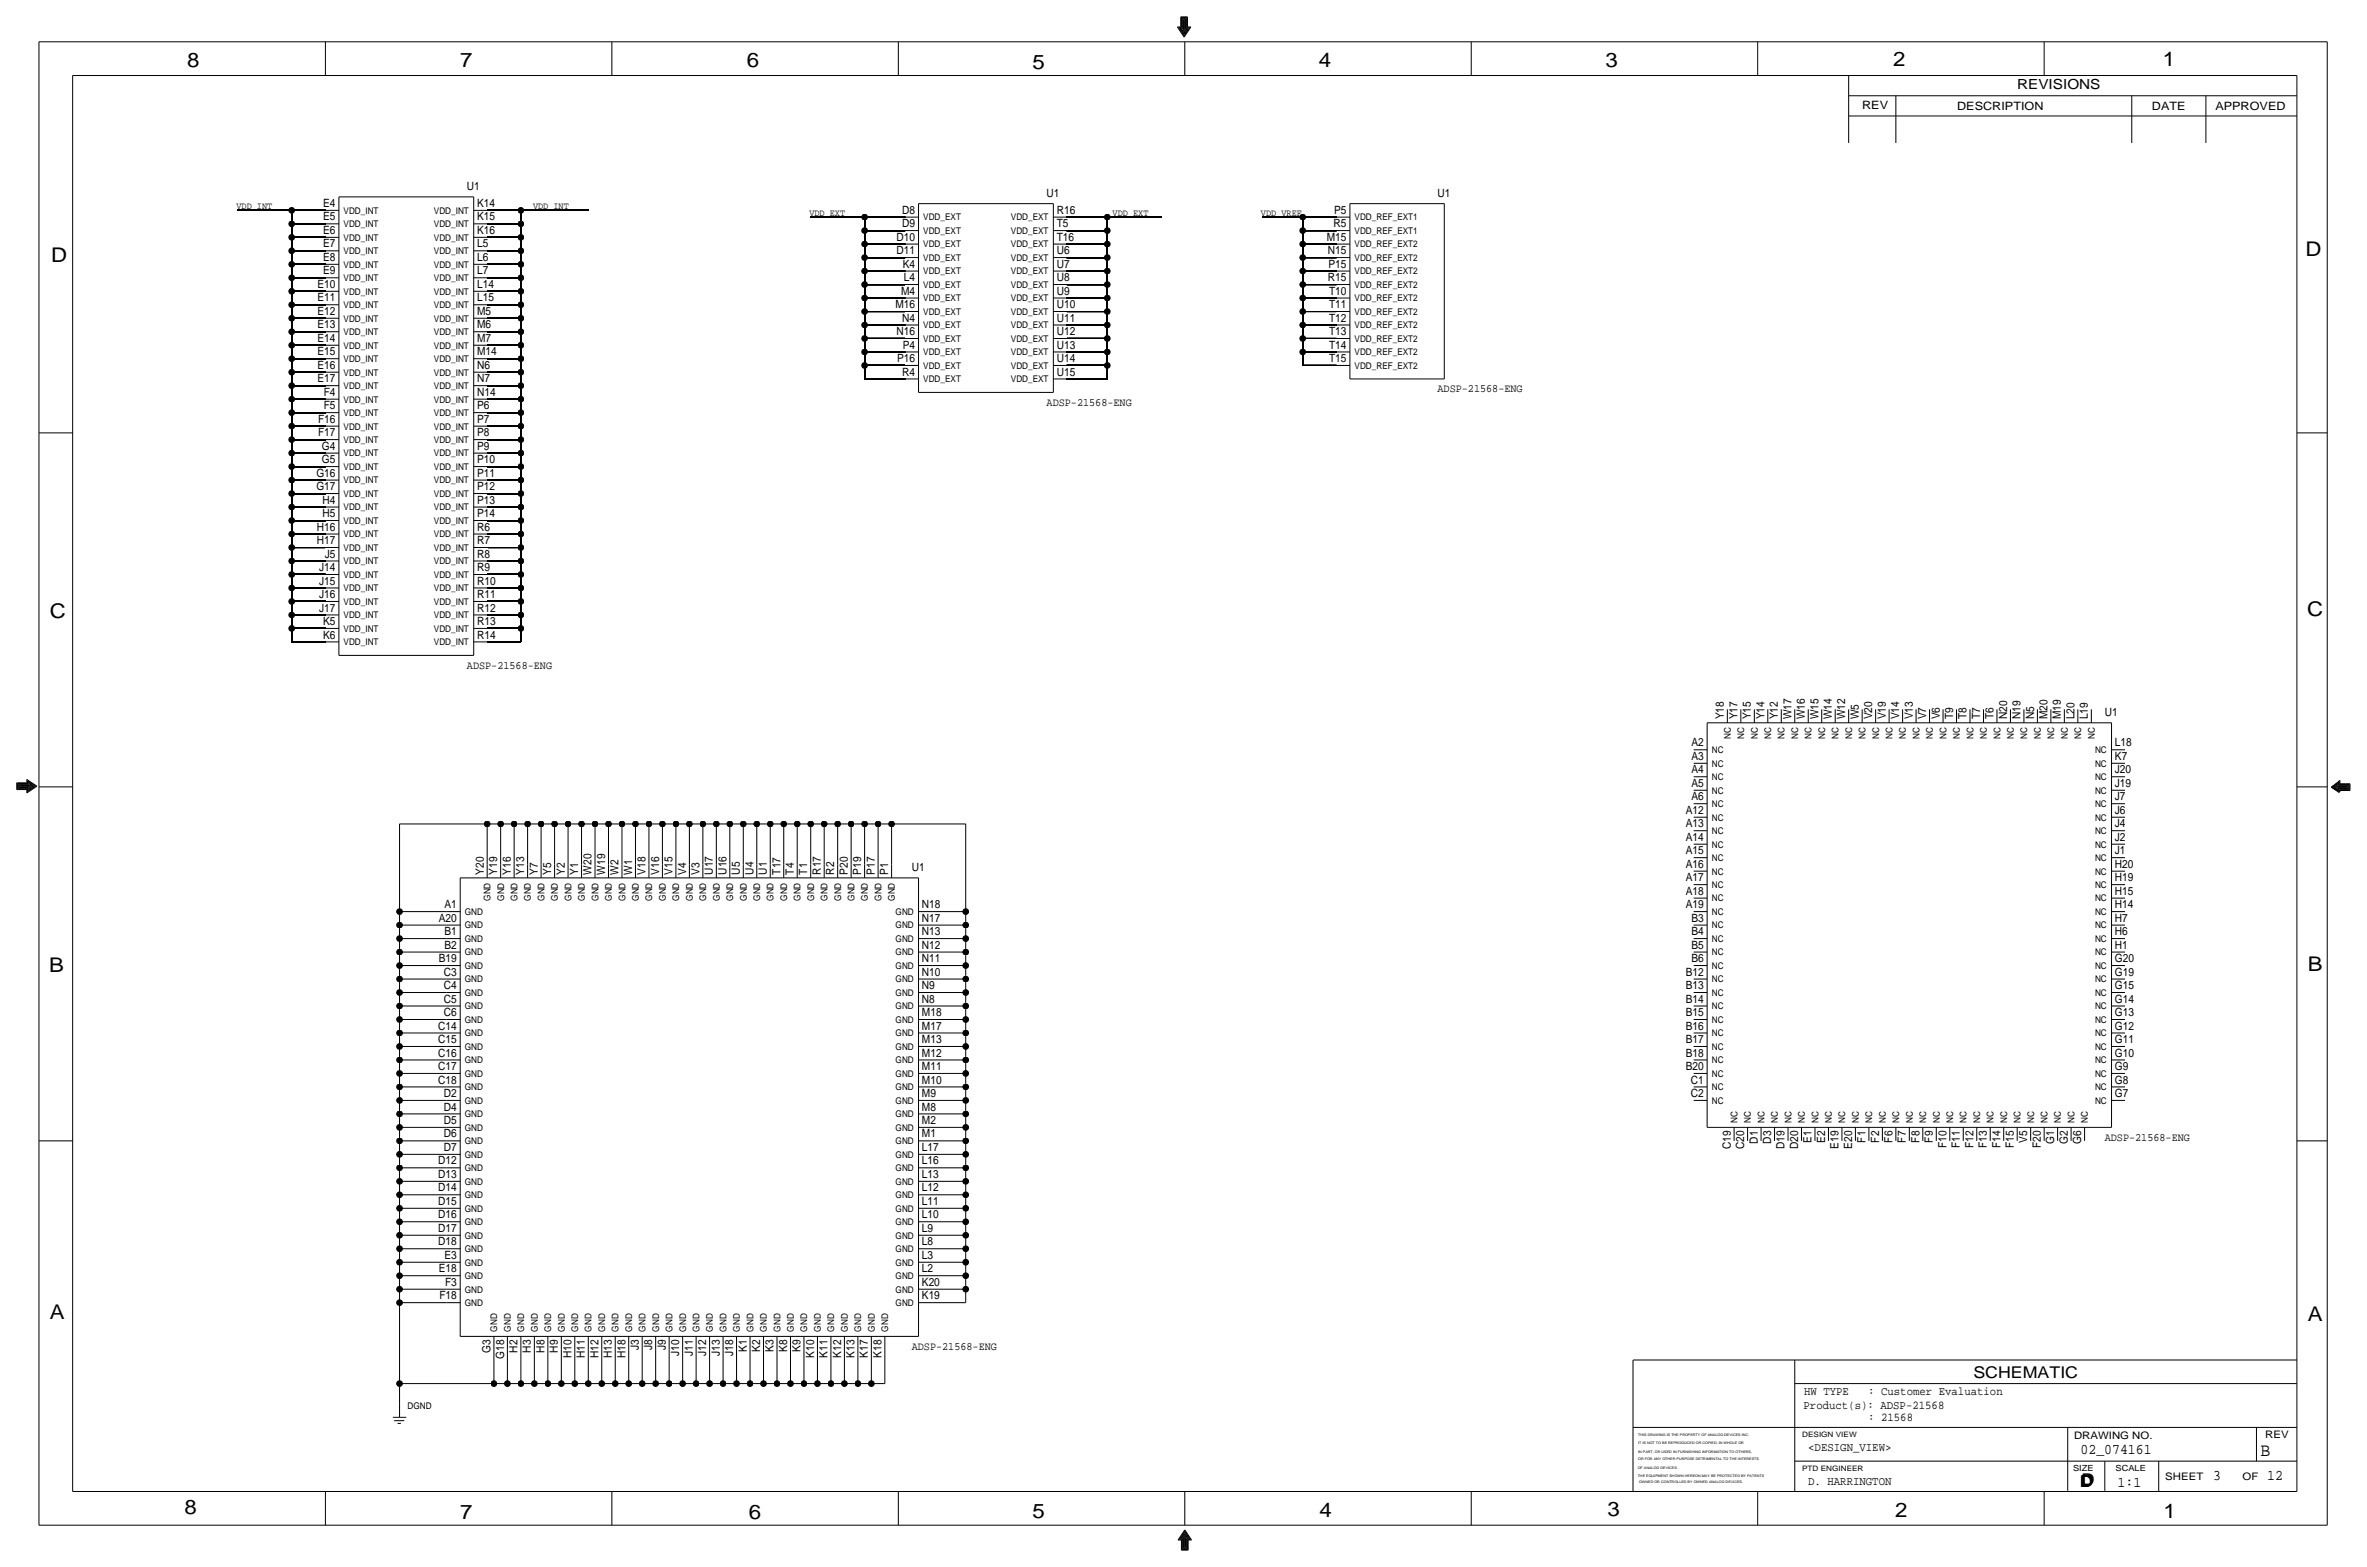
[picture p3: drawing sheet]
<svg xmlns="http://www.w3.org/2000/svg" width="892mm" height="590mm" viewBox="0 0 892 590" stroke-linecap="round" stroke-linejoin="round" font-family="sans-serif">
<defs><g id="words">
<g font-size="7.6">
<text x="70.6" y="25.4">8</text>
<text x="173.4" y="25.4">7</text>
<text x="281.4" y="25.1">6</text>
<text x="389.1" y="26.2">5</text>
<text x="497" y="25.4">4</text>
<text x="605" y="25.1">3</text>
<text x="713.4" y="24.9">2</text>
<text x="815" y="24.9">1</text>
<text x="19.3" y="98.8">D</text>
<text x="868.9" y="96.5">D</text>
<text x="18.7" y="232.7">C</text>
<text x="869.4" y="232.2">C</text>
<text x="869.6" y="365.8">B</text>
<text x="18.5" y="366">B</text>
<text x="18.7" y="496.8">A</text>
<text x="869.6" y="497.6">A</text>
<text x="69.5" y="570.5">8</text>
<text x="173.4" y="572.3">7</text>
<text x="282.1" y="572.3">6</text>
<text x="389.1" y="571.8">5</text>
<text x="497.3" y="571.5">4</text>
<text x="605.7" y="571.2">3</text>
<text x="714.2" y="571.5">2</text>
<text x="815.3" y="572">1</text>
</g>
<text font-size="7" x="851.9" y="548.4">B</text>
<g font-size="6.1">
<text x="743.7" y="518.9">SCHEMATIC</text>
<text x="783.8" y="560.3">D</text>
<text x="784.3" y="559.8">D</text>
</g>
<g font-size="5.6">
<text x="784" y="547.9">02_074161</text>
<text x="834.1" y="557.5">3</text>
<text x="854.4" y="557.5">12</text>
<text x="798" y="560.1">1:1</text>
</g>
<text font-size="5.2" x="760.2" y="33.5">REVISIONS</text>
<g font-size="4.5">
<text x="679.9" y="525.5">HW TYPE</text>
<text x="704" y="525.5">: Customer Evaluation</text>
<text x="679.7" y="530.9">Product(s): ADSP-21568</text>
<text x="704" y="535.2">: 21568</text>
<text x="681.4" y="546.6">&lt;DESIGN_VIEW&gt;</text>
<text x="681.4" y="559.3">D. HARRINGTON</text>
</g>
<g font-size="4.3">
<text x="701.8" y="41.1">REV</text>
<text x="737.6" y="41.4">DESCRIPTION</text>
<text x="811" y="41.4">DATE</text>
<text x="834.8" y="41.4">APPROVED</text>
<text x="176" y="71.6">U1</text>
<text x="121.8" y="78">E4</text>
<text x="179.8" y="78">K14</text>
<text x="394.4" y="74.2">U1</text>
<text x="541.7" y="74.2">U1</text>
<text x="121.8" y="83.1">E5</text>
<text x="179.8" y="83.1">K15</text>
<text x="340" y="80.5">D8</text>
<text x="398.2" y="80.5">R16</text>
<text x="502.8" y="80.5">P5</text>
<text x="121.8" y="88.1">E6</text>
<text x="179.8" y="88.1">K16</text>
<text x="340" y="85.6">D9</text>
<text x="398.2" y="85.6">T5</text>
<text x="502.6" y="85.6">R5</text>
<text x="121.8" y="93.2">E7</text>
<text x="179.8" y="93.2">L5</text>
<text x="337.9" y="95.8">D11</text>
<text x="337.9" y="90.7">D10</text>
<text x="398.2" y="95.8">U6</text>
<text x="398.2" y="90.7">T16</text>
<text x="500" y="90.7">M15</text>
<text x="500.4" y="95.8">N15</text>
<text x="121.8" y="98.3">E8</text>
<text x="179.8" y="98.3">L6</text>
<text x="340.2" y="100.8">K4</text>
<text x="398.2" y="100.8">U7</text>
<text x="500.6" y="100.8">P15</text>
<text x="121.8" y="103.4">E9</text>
<text x="179.8" y="103.4">L7</text>
<text x="340.6" y="105.9">L4</text>
<text x="398.2" y="105.9">U8</text>
<text x="500.4" y="105.9">R15</text>
<text x="119.6" y="113.5">E11</text>
<text x="119.6" y="108.5">E10</text>
<text x="179.8" y="113.5">L15</text>
<text x="179.8" y="108.5">L14</text>
<text x="339.6" y="111">M4</text>
<text x="398.2" y="111">U9</text>
<text x="500.9" y="111">T10</text>
<text x="119.6" y="118.6">E12</text>
<text x="179.8" y="118.6">M5</text>
<text x="337.4" y="116.1">M16</text>
<text x="398.2" y="116.1">U10</text>
<text x="500.9" y="116.1">T11</text>
<text x="119.6" y="123.7">E13</text>
<text x="179.8" y="123.7">M6</text>
<text x="340" y="121.2">N4</text>
<text x="398.2" y="121.2">U11</text>
<text x="500.9" y="121.2">T12</text>
<text x="119.6" y="128.8">E14</text>
<text x="179.8" y="128.8">M7</text>
<text x="337.9" y="126.2">N16</text>
<text x="340.2" y="131.3">P4</text>
<text x="398.2" y="131.3">U13</text>
<text x="398.2" y="126.2">U12</text>
<text x="500.9" y="131.3">T14</text>
<text x="500.9" y="126.2">T13</text>
<text x="119.6" y="133.9">E15</text>
<text x="179.8" y="133.9">M14</text>
<text x="338.1" y="136.4">P16</text>
<text x="398.2" y="136.4">U14</text>
<text x="500.9" y="136.4">T15</text>
<text x="119.6" y="138.9">E16</text>
<text x="179.8" y="138.9">N6</text>
<text x="340" y="141.5">R4</text>
<text x="398.2" y="141.5">U15</text>
<text x="119.6" y="144">E17</text>
<text x="122" y="149.1">F4</text>
<text x="179.8" y="149.1">N14</text>
<text x="179.8" y="144">N7</text>
<text x="541.7" y="147.8">ADSP-21568-ENG</text>
<text x="122" y="154.2">F5</text>
<text x="179.8" y="154.2">P6</text>
<text x="394.4" y="152.9">ADSP-21568-ENG</text>
<text x="119.9" y="159.3">F16</text>
<text x="179.8" y="159.3">P7</text>
<text x="119.9" y="164.3">F17</text>
<text x="179.8" y="164.3">P8</text>
<text x="121.3" y="169.4">G4</text>
<text x="179.8" y="169.4">P9</text>
<text x="119.2" y="179.6">G16</text>
<text x="121.3" y="174.5">G5</text>
<text x="179.8" y="179.6">P11</text>
<text x="179.8" y="174.5">P10</text>
<text x="119.2" y="184.7">G17</text>
<text x="179.8" y="184.7">P12</text>
<text x="121.6" y="189.7">H4</text>
<text x="179.8" y="189.7">P13</text>
<text x="121.6" y="194.8">H5</text>
<text x="179.8" y="194.8">P14</text>
<text x="119.4" y="199.9">H16</text>
<text x="179.8" y="199.9">R6</text>
<text x="119.4" y="205">H17</text>
<text x="179.8" y="205">R7</text>
<text x="120.3" y="215.1">J14</text>
<text x="122.4" y="210.1">J5</text>
<text x="179.8" y="215.1">R9</text>
<text x="179.8" y="210.1">R8</text>
<text x="120.3" y="220.2">J15</text>
<text x="179.8" y="220.2">R10</text>
<text x="120.3" y="225.3">J16</text>
<text x="179.8" y="225.3">R11</text>
<text x="120.3" y="230.4">J17</text>
<text x="179.8" y="230.4">R12</text>
<text x="121.8" y="235.5">K5</text>
<text x="179.8" y="235.5">R13</text>
<text x="121.8" y="240.5">K6</text>
<text x="179.8" y="240.5">R14</text>
<text x="176" y="252">ADSP-21568-ENG</text>
<text x="793.2" y="269.7">U1</text>
<text x="649.7" y="271" transform="rotate(-90 649.7 271)">Y18</text>
<text x="654.8" y="271" transform="rotate(-90 654.8 271)">Y17</text>
<text x="659.8" y="271" transform="rotate(-90 659.8 271)">Y15</text>
<text x="664.9" y="271" transform="rotate(-90 664.9 271)">Y14</text>
<text x="670" y="271" transform="rotate(-90 670 271)">Y12</text>
<text x="675.1" y="271" transform="rotate(-90 675.1 271)">W17</text>
<text x="680.2" y="271" transform="rotate(-90 680.2 271)">W16</text>
<text x="685.2" y="271" transform="rotate(-90 685.2 271)">W15</text>
<text x="690.3" y="271" transform="rotate(-90 690.3 271)">W14</text>
<text x="695.4" y="271" transform="rotate(-90 695.4 271)">W12</text>
<text x="700.5" y="271" transform="rotate(-90 700.5 271)">W5</text>
<text x="705.6" y="271" transform="rotate(-90 705.6 271)">V20</text>
<text x="710.6" y="271" transform="rotate(-90 710.6 271)">V19</text>
<text x="715.7" y="271" transform="rotate(-90 715.7 271)">V14</text>
<text x="720.8" y="271" transform="rotate(-90 720.8 271)">V13</text>
<text x="725.9" y="271" transform="rotate(-90 725.9 271)">V7</text>
<text x="731" y="271" transform="rotate(-90 731 271)">V6</text>
<text x="736" y="271" transform="rotate(-90 736 271)">T9</text>
<text x="741.1" y="271" transform="rotate(-90 741.1 271)">T8</text>
<text x="746.2" y="271" transform="rotate(-90 746.2 271)">T7</text>
<text x="751.3" y="271" transform="rotate(-90 751.3 271)">T6</text>
<text x="756.4" y="271" transform="rotate(-90 756.4 271)">N20</text>
<text x="761.4" y="271" transform="rotate(-90 761.4 271)">N19</text>
<text x="766.5" y="271" transform="rotate(-90 766.5 271)">N5</text>
<text x="771.6" y="271" transform="rotate(-90 771.6 271)">M20</text>
<text x="776.7" y="271" transform="rotate(-90 776.7 271)">M19</text>
<text x="781.8" y="271" transform="rotate(-90 781.8 271)">L20</text>
<text x="786.8" y="271" transform="rotate(-90 786.8 271)">L19</text>
<text x="637.4" y="281.2">A2</text>
<text x="797" y="281.2">L18</text>
<text x="637.4" y="286.3">A3</text>
<text x="797" y="286.3">K7</text>
<text x="637.4" y="291.3">A4</text>
<text x="797" y="291.3">J20</text>
<text x="637.4" y="296.4">A5</text>
<text x="797" y="296.4">J19</text>
<text x="637.4" y="301.5">A6</text>
<text x="797" y="301.5">J7</text>
<text x="635.3" y="311.7">A13</text>
<text x="635.3" y="306.6">A12</text>
<text x="797" y="306.6">J6</text>
<text x="797" y="311.7">J4</text>
<text x="635.3" y="316.7">A14</text>
<text x="797" y="316.7">J2</text>
<text x="635.3" y="321.8">A15</text>
<text x="797" y="321.8">J1</text>
<text x="182.3" y="329.4" transform="rotate(-90 182.3 329.4)">Y20</text>
<text x="187.4" y="329.4" transform="rotate(-90 187.4 329.4)">Y19</text>
<text x="192.5" y="329.4" transform="rotate(-90 192.5 329.4)">Y16</text>
<text x="197.6" y="329.4" transform="rotate(-90 197.6 329.4)">Y13</text>
<text x="202.6" y="329.4" transform="rotate(-90 202.6 329.4)">Y7</text>
<text x="207.7" y="329.4" transform="rotate(-90 207.7 329.4)">Y5</text>
<text x="212.8" y="329.4" transform="rotate(-90 212.8 329.4)">Y2</text>
<text x="217.9" y="329.4" transform="rotate(-90 217.9 329.4)">Y1</text>
<text x="223" y="329.4" transform="rotate(-90 223 329.4)">W20</text>
<text x="228" y="329.4" transform="rotate(-90 228 329.4)">W19</text>
<text x="233.1" y="329.4" transform="rotate(-90 233.1 329.4)">W2</text>
<text x="238.2" y="329.4" transform="rotate(-90 238.2 329.4)">W1</text>
<text x="243.3" y="329.4" transform="rotate(-90 243.3 329.4)">V18</text>
<text x="248.4" y="329.4" transform="rotate(-90 248.4 329.4)">V16</text>
<text x="253.4" y="329.4" transform="rotate(-90 253.4 329.4)">V15</text>
<text x="258.5" y="329.4" transform="rotate(-90 258.5 329.4)">V4</text>
<text x="263.6" y="329.4" transform="rotate(-90 263.6 329.4)">V3</text>
<text x="268.7" y="329.4" transform="rotate(-90 268.7 329.4)">U17</text>
<text x="273.8" y="329.4" transform="rotate(-90 273.8 329.4)">U16</text>
<text x="278.8" y="329.4" transform="rotate(-90 278.8 329.4)">U5</text>
<text x="283.9" y="329.4" transform="rotate(-90 283.9 329.4)">U4</text>
<text x="289" y="329.4" transform="rotate(-90 289 329.4)">U1</text>
<text x="294.1" y="329.4" transform="rotate(-90 294.1 329.4)">T17</text>
<text x="299.2" y="329.4" transform="rotate(-90 299.2 329.4)">T4</text>
<text x="304.2" y="329.4" transform="rotate(-90 304.2 329.4)">T1</text>
<text x="309.3" y="329.4" transform="rotate(-90 309.3 329.4)">R17</text>
<text x="314.4" y="329.4" transform="rotate(-90 314.4 329.4)">R2</text>
<text x="319.5" y="329.4" transform="rotate(-90 319.5 329.4)">P20</text>
<text x="324.6" y="329.4" transform="rotate(-90 324.6 329.4)">P19</text>
<text x="329.6" y="329.4" transform="rotate(-90 329.6 329.4)">P17</text>
<text x="334.7" y="329.4" transform="rotate(-90 334.7 329.4)">P1</text>
<text x="343.6" y="328.2">U1</text>
<text x="635.3" y="326.9">A16</text>
<text x="797" y="326.9">H20</text>
<text x="635.3" y="332">A17</text>
<text x="797" y="332">H19</text>
<text x="635.3" y="337.1">A18</text>
<text x="797" y="337.1">H15</text>
<text x="165.4" y="347.2">A20</text>
<text x="167.5" y="342.1">A1</text>
<text x="347.4" y="342.1">N18</text>
<text x="347.4" y="347.2">N17</text>
<text x="635.3" y="342.1">A19</text>
<text x="637.4" y="347.2">B3</text>
<text x="797" y="342.1">H14</text>
<text x="797" y="347.2">H7</text>
<text x="167.5" y="352.3">B1</text>
<text x="347.4" y="352.3">N13</text>
<text x="637.4" y="352.3">B4</text>
<text x="797" y="352.3">H6</text>
<text x="167.5" y="357.4">B2</text>
<text x="347.4" y="357.4">N12</text>
<text x="637.4" y="357.4">B5</text>
<text x="797" y="357.4">H1</text>
<text x="165.4" y="362.5">B19</text>
<text x="347.4" y="362.5">N11</text>
<text x="637.4" y="362.5">B6</text>
<text x="797" y="362.5">G20</text>
<text x="167.3" y="367.5">C3</text>
<text x="347.4" y="367.5">N10</text>
<text x="635.3" y="367.5">B12</text>
<text x="797" y="367.5">G19</text>
<text x="167.3" y="377.7">C5</text>
<text x="167.3" y="372.6">C4</text>
<text x="347.4" y="372.6">N9</text>
<text x="347.4" y="377.7">N8</text>
<text x="635.3" y="377.7">B14</text>
<text x="635.3" y="372.6">B13</text>
<text x="797" y="372.6">G15</text>
<text x="797" y="377.7">G14</text>
<text x="167.3" y="382.8">C6</text>
<text x="347.4" y="382.8">M18</text>
<text x="635.3" y="382.8">B15</text>
<text x="797" y="382.8">G13</text>
<text x="165.2" y="387.9">C14</text>
<text x="347.4" y="387.9">M17</text>
<text x="635.3" y="387.9">B16</text>
<text x="797" y="387.9">G12</text>
<text x="165.2" y="392.9">C15</text>
<text x="347.4" y="392.9">M13</text>
<text x="635.3" y="392.9">B17</text>
<text x="797" y="392.9">G11</text>
<text x="165.2" y="398">C16</text>
<text x="347.4" y="398">M12</text>
<text x="635.3" y="398">B18</text>
<text x="797" y="398">G10</text>
<text x="165.2" y="403.1">C17</text>
<text x="347.4" y="403.1">M11</text>
<text x="635.3" y="403.1">B20</text>
<text x="797" y="403.1">G9</text>
<text x="165.2" y="408.2">C18</text>
<text x="167.3" y="413.3">D2</text>
<text x="347.4" y="408.2">M10</text>
<text x="347.4" y="413.3">M9</text>
<text x="637.2" y="413.3">C2</text>
<text x="637.2" y="408.2">C1</text>
<text x="797" y="408.2">G8</text>
<text x="797" y="413.3">G7</text>
<text x="167.3" y="418.3">D4</text>
<text x="347.4" y="418.3">M8</text>
<text x="167.3" y="423.4">D5</text>
<text x="347.4" y="423.4">M2</text>
<text x="167.3" y="428.5">D6</text>
<text x="347.4" y="428.5">M1</text>
<text x="662.4" y="430.8" transform="rotate(-90 662.4 430.8)">D1</text>
<text x="667.5" y="430.8" transform="rotate(-90 667.5 430.8)">D3</text>
<text x="682.7" y="430.6" transform="rotate(-90 682.7 430.6)">E1</text>
<text x="687.8" y="430.6" transform="rotate(-90 687.8 430.6)">E2</text>
<text x="703" y="430.4" transform="rotate(-90 703 430.4)">F1</text>
<text x="708.1" y="430.4" transform="rotate(-90 708.1 430.4)">F2</text>
<text x="713.2" y="430.4" transform="rotate(-90 713.2 430.4)">F6</text>
<text x="718.3" y="430.4" transform="rotate(-90 718.3 430.4)">F7</text>
<text x="723.3" y="430.4" transform="rotate(-90 723.3 430.4)">F8</text>
<text x="728.4" y="430.4" transform="rotate(-90 728.4 430.4)">F9</text>
<text x="764" y="430.6" transform="rotate(-90 764 430.6)">V5</text>
<text x="774.1" y="431.1" transform="rotate(-90 774.1 431.1)">G1</text>
<text x="779.2" y="431.1" transform="rotate(-90 779.2 431.1)">G2</text>
<text x="784.3" y="431.1" transform="rotate(-90 784.3 431.1)">G6</text>
<text x="793.2" y="429.8">ADSP-21568-ENG</text>
<text x="167.3" y="433.6">D7</text>
<text x="347.4" y="433.6">L17</text>
<text x="652.2" y="433" transform="rotate(-90 652.2 433)">C19</text>
<text x="657.3" y="433" transform="rotate(-90 657.3 433)">C20</text>
<text x="672.5" y="433" transform="rotate(-90 672.5 433)">D19</text>
<text x="677.6" y="433" transform="rotate(-90 677.6 433)">D20</text>
<text x="692.9" y="432.8" transform="rotate(-90 692.9 432.8)">E19</text>
<text x="697.9" y="432.8" transform="rotate(-90 697.9 432.8)">E20</text>
<text x="733.5" y="432.5" transform="rotate(-90 733.5 432.5)">F10</text>
<text x="738.6" y="432.5" transform="rotate(-90 738.6 432.5)">F11</text>
<text x="743.7" y="432.5" transform="rotate(-90 743.7 432.5)">F12</text>
<text x="748.7" y="432.5" transform="rotate(-90 748.7 432.5)">F13</text>
<text x="753.8" y="432.5" transform="rotate(-90 753.8 432.5)">F14</text>
<text x="758.9" y="432.5" transform="rotate(-90 758.9 432.5)">F15</text>
<text x="769.1" y="432.5" transform="rotate(-90 769.1 432.5)">F20</text>
<text x="165.2" y="443.7">D13</text>
<text x="165.2" y="438.7">D12</text>
<text x="347.4" y="438.7">L16</text>
<text x="347.4" y="443.7">L13</text>
<text x="165.2" y="448.8">D14</text>
<text x="347.4" y="448.8">L12</text>
<text x="165.2" y="453.9">D15</text>
<text x="347.4" y="453.9">L11</text>
<text x="165.2" y="459">D16</text>
<text x="347.4" y="459">L10</text>
<text x="165.2" y="464.1">D17</text>
<text x="347.4" y="464.1">L9</text>
<text x="165.2" y="469.1">D18</text>
<text x="347.4" y="469.1">L8</text>
<text x="165.4" y="479.3">E18</text>
<text x="167.5" y="474.2">E3</text>
<text x="347.4" y="474.2">L3</text>
<text x="347.4" y="479.3">L2</text>
<text x="167.7" y="484.4">F3</text>
<text x="347.4" y="484.4">K20</text>
<text x="165.6" y="489.5">F18</text>
<text x="347.4" y="489.5">K19</text>
<text x="184.9" y="509.8" transform="rotate(-90 184.9 509.8)">G3</text>
<text x="195" y="509.6" transform="rotate(-90 195 509.6)">H2</text>
<text x="200.1" y="509.6" transform="rotate(-90 200.1 509.6)">H3</text>
<text x="205.2" y="509.6" transform="rotate(-90 205.2 509.6)">H8</text>
<text x="210.3" y="509.6" transform="rotate(-90 210.3 509.6)">H9</text>
<text x="240.7" y="508.7" transform="rotate(-90 240.7 508.7)">J3</text>
<text x="245.8" y="508.7" transform="rotate(-90 245.8 508.7)">J8</text>
<text x="250.9" y="508.7" transform="rotate(-90 250.9 508.7)">J9</text>
<text x="281.4" y="509.4" transform="rotate(-90 281.4 509.4)">K1</text>
<text x="286.5" y="509.4" transform="rotate(-90 286.5 509.4)">K2</text>
<text x="291.5" y="509.4" transform="rotate(-90 291.5 509.4)">K3</text>
<text x="296.6" y="509.4" transform="rotate(-90 296.6 509.4)">K8</text>
<text x="301.7" y="509.4" transform="rotate(-90 301.7 509.4)">K9</text>
<text x="343.6" y="508.5">ADSP-21568-ENG</text>
<text x="189.9" y="511.9" transform="rotate(-90 189.9 511.9)">G18</text>
<text x="215.3" y="511.7" transform="rotate(-90 215.3 511.7)">H10</text>
<text x="220.4" y="511.7" transform="rotate(-90 220.4 511.7)">H11</text>
<text x="225.5" y="511.7" transform="rotate(-90 225.5 511.7)">H12</text>
<text x="230.6" y="511.7" transform="rotate(-90 230.6 511.7)">H13</text>
<text x="235.7" y="511.7" transform="rotate(-90 235.7 511.7)">H18</text>
<text x="256" y="510.9" transform="rotate(-90 256 510.9)">J10</text>
<text x="261.1" y="510.9" transform="rotate(-90 261.1 510.9)">J11</text>
<text x="266.1" y="510.9" transform="rotate(-90 266.1 510.9)">J12</text>
<text x="271.2" y="510.9" transform="rotate(-90 271.2 510.9)">J13</text>
<text x="276.3" y="510.9" transform="rotate(-90 276.3 510.9)">J18</text>
<text x="306.8" y="511.5" transform="rotate(-90 306.8 511.5)">K10</text>
<text x="311.9" y="511.5" transform="rotate(-90 311.9 511.5)">K11</text>
<text x="316.9" y="511.5" transform="rotate(-90 316.9 511.5)">K12</text>
<text x="322" y="511.5" transform="rotate(-90 322 511.5)">K13</text>
<text x="327.1" y="511.5" transform="rotate(-90 327.1 511.5)">K17</text>
<text x="332.2" y="511.5" transform="rotate(-90 332.2 511.5)">K18</text>
</g>
<g font-size="3.9">
<text x="781.6" y="542.1">DRAWING NO.</text>
<text x="853.6" y="541.8">REV</text>
<text x="816" y="557.4">SHEET</text>
<text x="845.1" y="557.5">OF</text>
</g>
<g font-size="3.6">
<text x="89.1" y="78.7">VDD_INT</text>
<text x="200.9" y="78.7">VDD_INT</text>
<text x="305" y="81.3">VDD_EXT</text>
<text x="419.3" y="81.3">VDD_EXT</text>
<text x="475.2" y="81.3">VDD_VREF</text>
</g>
<g font-size="3.5">
<text x="129.5" y="80.5">VDD_INT</text>
<text x="163.5" y="80.5">VDD_INT</text>
<text x="347.9" y="83.1">VDD_EXT</text>
<text x="380.9" y="83.1">VDD_EXT</text>
<text x="510.5" y="83.1">VDD_REF_EXT1</text>
<text x="129.5" y="85.6">VDD_INT</text>
<text x="163.5" y="85.6">VDD_INT</text>
<text x="347.9" y="88.1">VDD_EXT</text>
<text x="380.9" y="88.1">VDD_EXT</text>
<text x="510.5" y="88.1">VDD_REF_EXT1</text>
<text x="129.5" y="95.8">VDD_INT</text>
<text x="129.5" y="90.7">VDD_INT</text>
<text x="163.5" y="95.8">VDD_INT</text>
<text x="163.5" y="90.7">VDD_INT</text>
<text x="347.9" y="93.2">VDD_EXT</text>
<text x="380.9" y="93.2">VDD_EXT</text>
<text x="510.5" y="93.2">VDD_REF_EXT2</text>
<text x="129.5" y="100.8">VDD_INT</text>
<text x="163.5" y="100.8">VDD_INT</text>
<text x="347.9" y="98.3">VDD_EXT</text>
<text x="380.9" y="98.3">VDD_EXT</text>
<text x="510.5" y="98.3">VDD_REF_EXT2</text>
<text x="129.5" y="105.9">VDD_INT</text>
<text x="163.5" y="105.9">VDD_INT</text>
<text x="347.9" y="103.4">VDD_EXT</text>
<text x="380.9" y="103.4">VDD_EXT</text>
<text x="510.5" y="103.4">VDD_REF_EXT2</text>
<text x="129.5" y="111">VDD_INT</text>
<text x="163.5" y="111">VDD_INT</text>
<text x="347.9" y="113.5">VDD_EXT</text>
<text x="347.9" y="108.5">VDD_EXT</text>
<text x="380.9" y="113.5">VDD_EXT</text>
<text x="380.9" y="108.5">VDD_EXT</text>
<text x="510.5" y="113.5">VDD_REF_EXT2</text>
<text x="510.5" y="108.5">VDD_REF_EXT2</text>
<text x="129.5" y="116.1">VDD_INT</text>
<text x="163.5" y="116.1">VDD_INT</text>
<text x="347.9" y="118.6">VDD_EXT</text>
<text x="380.9" y="118.6">VDD_EXT</text>
<text x="510.5" y="118.6">VDD_REF_EXT2</text>
<text x="129.5" y="121.2">VDD_INT</text>
<text x="163.5" y="121.2">VDD_INT</text>
<text x="347.9" y="123.7">VDD_EXT</text>
<text x="380.9" y="123.7">VDD_EXT</text>
<text x="510.5" y="123.7">VDD_REF_EXT2</text>
<text x="129.5" y="131.3">VDD_INT</text>
<text x="129.5" y="126.2">VDD_INT</text>
<text x="163.5" y="131.3">VDD_INT</text>
<text x="163.5" y="126.2">VDD_INT</text>
<text x="347.9" y="128.8">VDD_EXT</text>
<text x="380.9" y="128.8">VDD_EXT</text>
<text x="510.5" y="128.8">VDD_REF_EXT2</text>
<text x="129.5" y="136.4">VDD_INT</text>
<text x="163.5" y="136.4">VDD_INT</text>
<text x="347.9" y="133.9">VDD_EXT</text>
<text x="380.9" y="133.9">VDD_EXT</text>
<text x="510.5" y="133.9">VDD_REF_EXT2</text>
<text x="129.5" y="141.5">VDD_INT</text>
<text x="163.5" y="141.5">VDD_INT</text>
<text x="347.9" y="138.9">VDD_EXT</text>
<text x="380.9" y="138.9">VDD_EXT</text>
<text x="510.5" y="138.9">VDD_REF_EXT2</text>
<text x="129.5" y="146.6">VDD_INT</text>
<text x="163.5" y="146.6">VDD_INT</text>
<text x="347.9" y="144">VDD_EXT</text>
<text x="380.9" y="144">VDD_EXT</text>
<text x="129.5" y="151.6">VDD_INT</text>
<text x="163.5" y="151.6">VDD_INT</text>
<text x="129.5" y="161.8">VDD_INT</text>
<text x="129.5" y="156.7">VDD_INT</text>
<text x="163.5" y="161.8">VDD_INT</text>
<text x="163.5" y="156.7">VDD_INT</text>
<text x="129.5" y="166.9">VDD_INT</text>
<text x="163.5" y="166.9">VDD_INT</text>
<text x="129.5" y="172">VDD_INT</text>
<text x="163.5" y="172">VDD_INT</text>
<text x="129.5" y="177">VDD_INT</text>
<text x="163.5" y="177">VDD_INT</text>
<text x="129.5" y="182.1">VDD_INT</text>
<text x="163.5" y="182.1">VDD_INT</text>
<text x="129.5" y="187.2">VDD_INT</text>
<text x="163.5" y="187.2">VDD_INT</text>
<text x="129.5" y="197.4">VDD_INT</text>
<text x="129.5" y="192.3">VDD_INT</text>
<text x="163.5" y="197.4">VDD_INT</text>
<text x="163.5" y="192.3">VDD_INT</text>
<text x="129.5" y="202.4">VDD_INT</text>
<text x="163.5" y="202.4">VDD_INT</text>
<text x="129.5" y="207.5">VDD_INT</text>
<text x="163.5" y="207.5">VDD_INT</text>
<text x="129.5" y="212.6">VDD_INT</text>
<text x="163.5" y="212.6">VDD_INT</text>
<text x="129.5" y="217.7">VDD_INT</text>
<text x="163.5" y="217.7">VDD_INT</text>
<text x="129.5" y="227.8">VDD_INT</text>
<text x="129.5" y="222.8">VDD_INT</text>
<text x="163.5" y="227.8">VDD_INT</text>
<text x="163.5" y="222.8">VDD_INT</text>
<text x="129.5" y="232.9">VDD_INT</text>
<text x="163.5" y="232.9">VDD_INT</text>
<text x="129.5" y="238">VDD_INT</text>
<text x="163.5" y="238">VDD_INT</text>
<text x="129.5" y="243.1">VDD_INT</text>
<text x="163.5" y="243.1">VDD_INT</text>
<text x="652.2" y="278.5" transform="rotate(-90 652.2 278.5)">NC</text>
<text x="657.3" y="278.5" transform="rotate(-90 657.3 278.5)">NC</text>
<text x="662.4" y="278.5" transform="rotate(-90 662.4 278.5)">NC</text>
<text x="667.5" y="278.5" transform="rotate(-90 667.5 278.5)">NC</text>
<text x="672.5" y="278.5" transform="rotate(-90 672.5 278.5)">NC</text>
<text x="677.6" y="278.5" transform="rotate(-90 677.6 278.5)">NC</text>
<text x="682.7" y="278.5" transform="rotate(-90 682.7 278.5)">NC</text>
<text x="687.8" y="278.5" transform="rotate(-90 687.8 278.5)">NC</text>
<text x="692.9" y="278.5" transform="rotate(-90 692.9 278.5)">NC</text>
<text x="697.9" y="278.5" transform="rotate(-90 697.9 278.5)">NC</text>
<text x="703" y="278.5" transform="rotate(-90 703 278.5)">NC</text>
<text x="708.1" y="278.5" transform="rotate(-90 708.1 278.5)">NC</text>
<text x="713.2" y="278.5" transform="rotate(-90 713.2 278.5)">NC</text>
<text x="718.3" y="278.5" transform="rotate(-90 718.3 278.5)">NC</text>
<text x="723.3" y="278.5" transform="rotate(-90 723.3 278.5)">NC</text>
<text x="728.4" y="278.5" transform="rotate(-90 728.4 278.5)">NC</text>
<text x="733.5" y="278.5" transform="rotate(-90 733.5 278.5)">NC</text>
<text x="738.6" y="278.5" transform="rotate(-90 738.6 278.5)">NC</text>
<text x="743.7" y="278.5" transform="rotate(-90 743.7 278.5)">NC</text>
<text x="748.7" y="278.5" transform="rotate(-90 748.7 278.5)">NC</text>
<text x="753.8" y="278.5" transform="rotate(-90 753.8 278.5)">NC</text>
<text x="758.9" y="278.5" transform="rotate(-90 758.9 278.5)">NC</text>
<text x="764" y="278.5" transform="rotate(-90 764 278.5)">NC</text>
<text x="769.1" y="278.5" transform="rotate(-90 769.1 278.5)">NC</text>
<text x="774.1" y="278.5" transform="rotate(-90 774.1 278.5)">NC</text>
<text x="779.2" y="278.5" transform="rotate(-90 779.2 278.5)">NC</text>
<text x="784.3" y="278.5" transform="rotate(-90 784.3 278.5)">NC</text>
<text x="789.4" y="278.5" transform="rotate(-90 789.4 278.5)">NC</text>
<text x="645.1" y="283.7">NC</text>
<text x="789.5" y="283.7">NC</text>
<text x="645.1" y="293.9">NC</text>
<text x="645.1" y="288.8">NC</text>
<text x="789.5" y="288.8">NC</text>
<text x="789.5" y="293.9">NC</text>
<text x="645.1" y="299">NC</text>
<text x="789.5" y="299">NC</text>
<text x="645.1" y="304">NC</text>
<text x="789.5" y="304">NC</text>
<text x="645.1" y="309.1">NC</text>
<text x="789.5" y="309.1">NC</text>
<text x="645.1" y="314.2">NC</text>
<text x="789.5" y="314.2">NC</text>
<text x="645.1" y="319.3">NC</text>
<text x="789.5" y="319.3">NC</text>
<text x="645.1" y="329.4">NC</text>
<text x="645.1" y="324.4">NC</text>
<text x="789.5" y="324.4">NC</text>
<text x="789.5" y="329.4">NC</text>
<text x="645.1" y="334.5">NC</text>
<text x="789.5" y="334.5">NC</text>
<text x="184.9" y="339.3" transform="rotate(-90 184.9 339.3)">GND</text>
<text x="189.9" y="339.3" transform="rotate(-90 189.9 339.3)">GND</text>
<text x="195" y="339.3" transform="rotate(-90 195 339.3)">GND</text>
<text x="200.1" y="339.3" transform="rotate(-90 200.1 339.3)">GND</text>
<text x="205.2" y="339.3" transform="rotate(-90 205.2 339.3)">GND</text>
<text x="210.3" y="339.3" transform="rotate(-90 210.3 339.3)">GND</text>
<text x="215.3" y="339.3" transform="rotate(-90 215.3 339.3)">GND</text>
<text x="220.4" y="339.3" transform="rotate(-90 220.4 339.3)">GND</text>
<text x="225.5" y="339.3" transform="rotate(-90 225.5 339.3)">GND</text>
<text x="230.6" y="339.3" transform="rotate(-90 230.6 339.3)">GND</text>
<text x="235.7" y="339.3" transform="rotate(-90 235.7 339.3)">GND</text>
<text x="240.7" y="339.3" transform="rotate(-90 240.7 339.3)">GND</text>
<text x="245.8" y="339.3" transform="rotate(-90 245.8 339.3)">GND</text>
<text x="250.9" y="339.3" transform="rotate(-90 250.9 339.3)">GND</text>
<text x="256" y="339.3" transform="rotate(-90 256 339.3)">GND</text>
<text x="261.1" y="339.3" transform="rotate(-90 261.1 339.3)">GND</text>
<text x="266.1" y="339.3" transform="rotate(-90 266.1 339.3)">GND</text>
<text x="271.2" y="339.3" transform="rotate(-90 271.2 339.3)">GND</text>
<text x="276.3" y="339.3" transform="rotate(-90 276.3 339.3)">GND</text>
<text x="281.4" y="339.3" transform="rotate(-90 281.4 339.3)">GND</text>
<text x="286.5" y="339.3" transform="rotate(-90 286.5 339.3)">GND</text>
<text x="291.5" y="339.3" transform="rotate(-90 291.5 339.3)">GND</text>
<text x="296.6" y="339.3" transform="rotate(-90 296.6 339.3)">GND</text>
<text x="301.7" y="339.3" transform="rotate(-90 301.7 339.3)">GND</text>
<text x="306.8" y="339.3" transform="rotate(-90 306.8 339.3)">GND</text>
<text x="311.9" y="339.3" transform="rotate(-90 311.9 339.3)">GND</text>
<text x="316.9" y="339.3" transform="rotate(-90 316.9 339.3)">GND</text>
<text x="322" y="339.3" transform="rotate(-90 322 339.3)">GND</text>
<text x="327.1" y="339.3" transform="rotate(-90 327.1 339.3)">GND</text>
<text x="332.2" y="339.3" transform="rotate(-90 332.2 339.3)">GND</text>
<text x="337.3" y="339.3" transform="rotate(-90 337.3 339.3)">GND</text>
<text x="645.1" y="339.6">NC</text>
<text x="789.5" y="339.6">NC</text>
<text x="175.2" y="344.7">GND</text>
<text x="337.5" y="344.7">GND</text>
<text x="645.1" y="344.7">NC</text>
<text x="789.5" y="344.7">NC</text>
<text x="175.2" y="349.8">GND</text>
<text x="337.5" y="349.8">GND</text>
<text x="645.1" y="349.8">NC</text>
<text x="789.5" y="349.8">NC</text>
<text x="175.2" y="359.9">GND</text>
<text x="175.2" y="354.8">GND</text>
<text x="337.5" y="354.8">GND</text>
<text x="337.5" y="359.9">GND</text>
<text x="645.1" y="359.9">NC</text>
<text x="645.1" y="354.8">NC</text>
<text x="789.5" y="354.8">NC</text>
<text x="789.5" y="359.9">NC</text>
<text x="175.2" y="365">GND</text>
<text x="337.5" y="365">GND</text>
<text x="645.1" y="365">NC</text>
<text x="789.5" y="365">NC</text>
<text x="175.2" y="370.1">GND</text>
<text x="337.5" y="370.1">GND</text>
<text x="645.1" y="370.1">NC</text>
<text x="789.5" y="370.1">NC</text>
<text x="175.2" y="375.2">GND</text>
<text x="337.5" y="375.2">GND</text>
<text x="645.1" y="375.2">NC</text>
<text x="789.5" y="375.2">NC</text>
<text x="175.2" y="380.2">GND</text>
<text x="337.5" y="380.2">GND</text>
<text x="645.1" y="380.2">NC</text>
<text x="789.5" y="380.2">NC</text>
<text x="175.2" y="385.3">GND</text>
<text x="337.5" y="385.3">GND</text>
<text x="645.1" y="385.3">NC</text>
<text x="789.5" y="385.3">NC</text>
<text x="175.2" y="395.5">GND</text>
<text x="175.2" y="390.4">GND</text>
<text x="337.5" y="390.4">GND</text>
<text x="337.5" y="395.5">GND</text>
<text x="645.1" y="395.5">NC</text>
<text x="645.1" y="390.4">NC</text>
<text x="789.5" y="390.4">NC</text>
<text x="789.5" y="395.5">NC</text>
<text x="175.2" y="400.6">GND</text>
<text x="337.5" y="400.6">GND</text>
<text x="645.1" y="400.6">NC</text>
<text x="789.5" y="400.6">NC</text>
<text x="175.2" y="405.6">GND</text>
<text x="337.5" y="405.6">GND</text>
<text x="645.1" y="405.6">NC</text>
<text x="789.5" y="405.6">NC</text>
<text x="175.2" y="410.7">GND</text>
<text x="337.5" y="410.7">GND</text>
<text x="645.1" y="410.7">NC</text>
<text x="789.5" y="410.7">NC</text>
<text x="175.2" y="415.8">GND</text>
<text x="337.5" y="415.8">GND</text>
<text x="645.1" y="415.8">NC</text>
<text x="789.5" y="415.8">NC</text>
<text x="175.2" y="426">GND</text>
<text x="175.2" y="420.9">GND</text>
<text x="337.5" y="420.9">GND</text>
<text x="337.5" y="426">GND</text>
<text x="654.8" y="422.9" transform="rotate(-90 654.8 422.9)">NC</text>
<text x="659.8" y="422.9" transform="rotate(-90 659.8 422.9)">NC</text>
<text x="664.9" y="422.9" transform="rotate(-90 664.9 422.9)">NC</text>
<text x="670" y="422.9" transform="rotate(-90 670 422.9)">NC</text>
<text x="675.1" y="422.9" transform="rotate(-90 675.1 422.9)">NC</text>
<text x="680.2" y="422.9" transform="rotate(-90 680.2 422.9)">NC</text>
<text x="685.2" y="422.9" transform="rotate(-90 685.2 422.9)">NC</text>
<text x="690.3" y="422.9" transform="rotate(-90 690.3 422.9)">NC</text>
<text x="695.4" y="422.9" transform="rotate(-90 695.4 422.9)">NC</text>
<text x="700.5" y="422.9" transform="rotate(-90 700.5 422.9)">NC</text>
<text x="705.6" y="422.9" transform="rotate(-90 705.6 422.9)">NC</text>
<text x="710.6" y="422.9" transform="rotate(-90 710.6 422.9)">NC</text>
<text x="715.7" y="422.9" transform="rotate(-90 715.7 422.9)">NC</text>
<text x="720.8" y="422.9" transform="rotate(-90 720.8 422.9)">NC</text>
<text x="725.9" y="422.9" transform="rotate(-90 725.9 422.9)">NC</text>
<text x="731" y="422.9" transform="rotate(-90 731 422.9)">NC</text>
<text x="736" y="422.9" transform="rotate(-90 736 422.9)">NC</text>
<text x="741.1" y="422.9" transform="rotate(-90 741.1 422.9)">NC</text>
<text x="746.2" y="422.9" transform="rotate(-90 746.2 422.9)">NC</text>
<text x="751.3" y="422.9" transform="rotate(-90 751.3 422.9)">NC</text>
<text x="756.4" y="422.9" transform="rotate(-90 756.4 422.9)">NC</text>
<text x="761.4" y="422.9" transform="rotate(-90 761.4 422.9)">NC</text>
<text x="766.5" y="422.9" transform="rotate(-90 766.5 422.9)">NC</text>
<text x="771.6" y="422.9" transform="rotate(-90 771.6 422.9)">NC</text>
<text x="776.7" y="422.9" transform="rotate(-90 776.7 422.9)">NC</text>
<text x="781.8" y="422.9" transform="rotate(-90 781.8 422.9)">NC</text>
<text x="786.8" y="422.9" transform="rotate(-90 786.8 422.9)">NC</text>
<text x="175.2" y="431">GND</text>
<text x="337.5" y="431">GND</text>
<text x="175.2" y="436.1">GND</text>
<text x="337.5" y="436.1">GND</text>
<text x="175.2" y="441.2">GND</text>
<text x="337.5" y="441.2">GND</text>
<text x="175.2" y="446.3">GND</text>
<text x="337.5" y="446.3">GND</text>
<text x="175.2" y="451.4">GND</text>
<text x="337.5" y="451.4">GND</text>
<text x="175.2" y="461.5">GND</text>
<text x="175.2" y="456.4">GND</text>
<text x="337.5" y="456.4">GND</text>
<text x="337.5" y="461.5">GND</text>
<text x="175.2" y="466.6">GND</text>
<text x="337.5" y="466.6">GND</text>
<text x="175.2" y="471.7">GND</text>
<text x="337.5" y="471.7">GND</text>
<text x="175.2" y="476.8">GND</text>
<text x="337.5" y="476.8">GND</text>
<text x="175.2" y="481.8">GND</text>
<text x="337.5" y="481.8">GND</text>
<text x="175.2" y="492">GND</text>
<text x="175.2" y="486.9">GND</text>
<text x="337.5" y="486.9">GND</text>
<text x="337.5" y="492">GND</text>
<text x="187.4" y="501.7" transform="rotate(-90 187.4 501.7)">GND</text>
<text x="192.5" y="501.7" transform="rotate(-90 192.5 501.7)">GND</text>
<text x="197.6" y="501.7" transform="rotate(-90 197.6 501.7)">GND</text>
<text x="202.6" y="501.7" transform="rotate(-90 202.6 501.7)">GND</text>
<text x="207.7" y="501.7" transform="rotate(-90 207.7 501.7)">GND</text>
<text x="212.8" y="501.7" transform="rotate(-90 212.8 501.7)">GND</text>
<text x="217.9" y="501.7" transform="rotate(-90 217.9 501.7)">GND</text>
<text x="223" y="501.7" transform="rotate(-90 223 501.7)">GND</text>
<text x="228" y="501.7" transform="rotate(-90 228 501.7)">GND</text>
<text x="233.1" y="501.7" transform="rotate(-90 233.1 501.7)">GND</text>
<text x="238.2" y="501.7" transform="rotate(-90 238.2 501.7)">GND</text>
<text x="243.3" y="501.7" transform="rotate(-90 243.3 501.7)">GND</text>
<text x="248.4" y="501.7" transform="rotate(-90 248.4 501.7)">GND</text>
<text x="253.4" y="501.7" transform="rotate(-90 253.4 501.7)">GND</text>
<text x="258.5" y="501.7" transform="rotate(-90 258.5 501.7)">GND</text>
<text x="263.6" y="501.7" transform="rotate(-90 263.6 501.7)">GND</text>
<text x="268.7" y="501.7" transform="rotate(-90 268.7 501.7)">GND</text>
<text x="273.8" y="501.7" transform="rotate(-90 273.8 501.7)">GND</text>
<text x="278.8" y="501.7" transform="rotate(-90 278.8 501.7)">GND</text>
<text x="283.9" y="501.7" transform="rotate(-90 283.9 501.7)">GND</text>
<text x="289" y="501.7" transform="rotate(-90 289 501.7)">GND</text>
<text x="294.1" y="501.7" transform="rotate(-90 294.1 501.7)">GND</text>
<text x="299.2" y="501.7" transform="rotate(-90 299.2 501.7)">GND</text>
<text x="304.2" y="501.7" transform="rotate(-90 304.2 501.7)">GND</text>
<text x="309.3" y="501.7" transform="rotate(-90 309.3 501.7)">GND</text>
<text x="314.4" y="501.7" transform="rotate(-90 314.4 501.7)">GND</text>
<text x="319.5" y="501.7" transform="rotate(-90 319.5 501.7)">GND</text>
<text x="324.6" y="501.7" transform="rotate(-90 324.6 501.7)">GND</text>
<text x="329.6" y="501.7" transform="rotate(-90 329.6 501.7)">GND</text>
<text x="334.7" y="501.7" transform="rotate(-90 334.7 501.7)">GND</text>
<text x="153.6" y="530.9">DGND</text>
</g>
<g font-size="3.2">
<text x="781.3" y="554">SIZE</text>
<text x="797.3" y="554">SCALE</text>
</g>
<g font-size="2.8">
<text x="679.1" y="541.3">DESIGN VIEW</text>
<text x="679.1" y="554">PTD ENGINEER</text>
</g>
<g font-size="1.3">
<text x="617.3" y="543.9">IT IS NOT TO BE REPRODUCED OR COPIED, IN WHOLE OR</text>
<text x="617.3" y="541.1">THIS DRAWING IS THE PROPERTY OF ANALOG DEVICES INC.</text>
<text x="617.3" y="550">OR FOR ANY OTHER PURPOSE DETRIMENTAL TO THE INTERESTS</text>
<text x="617.3" y="547.2">IN PART, OR USED IN FURNISHING INFORMATION TO OTHERS,</text>
<text x="617.2" y="553.2">OF ANALOG DEVICES.</text>
<text x="617.2" y="556.3">THE EQUIPMENT SHOWN HEREON MAY BE PROTECTED BY PATENTS</text>
<text x="617.7" y="558.8">OWNED OR CONTROLLED BY OWNED ANALOG DEVICES.</text>
</g>
</g></defs>
<!-- layer: Nets -->
<g fill="none" stroke="#000" stroke-width=".38">
<path d="M89.6 79.2h20.3zM109.9 79.2v5.1zM109.9 79.2h12.7zM183.6 79.2h12.7zM196.3 79.2h25.4zM196.3 79.2v5.1zM109.9 99.6v5zM109.9 99.6h12.7zM109.9 94.5v5.1zM109.9 94.5h12.7zM109.9 89.4v5.1zM109.9 89.4h12.7z"/>
<path d="M109.9 84.3v5.1zM109.9 84.3h12.7zM183.6 84.3h12.7zM183.6 89.4h12.7zM183.6 94.5h12.7zM183.6 99.6h12.7zM196.3 84.3v5.1zM196.3 89.4v5.1zM196.3 94.5v5.1zM196.3 99.6v5zM305.5 81.8h20.3zM325.8 81.8h15.3z"/>
<path d="M325.8 81.8v5.1zM325.8 86.9h15.3zM325.8 86.9v5zM325.8 91.9h15.3zM325.8 91.9v5.1zM325.8 97h15.3zM325.8 97v5.1zM402 81.8h15.3zM402 86.9h15.3zM402 91.9h15.3zM402 97h15.3zM417.3 81.8h20.3z"/>
<path d="M417.3 81.8v5.1zM417.3 86.9v5zM417.3 91.9v5.1zM417.3 97v5.1zM475.7 81.8h15.2zM490.9 97v5.1zM490.9 97h12.7zM490.9 91.9v5.1zM490.9 91.9h12.7zM490.9 86.9v5zM490.9 86.9h12.7zM490.9 81.8v5.1z"/>
<path d="M490.9 81.8h12.7zM109.9 119.9v5.1zM109.9 119.9h12.7zM109.9 114.8v5.1zM109.9 114.8h12.7zM109.9 109.7v5.1zM109.9 109.7h12.7zM109.9 104.6v5.1zM109.9 104.6h12.7zM183.6 104.6h12.7zM183.6 109.7h12.7zM183.6 114.8h12.7z"/>
<path d="M183.6 119.9h12.7zM196.3 104.6v5.1zM196.3 109.7v5.1zM196.3 114.8v5.1zM196.3 119.9v5.1zM325.8 102.1h15.3zM325.8 107.2h15.3zM325.8 102.1v5.1zM325.8 107.2v5.1zM325.8 112.3h15.3zM325.8 112.3v5zM325.8 117.3h15.3z"/>
<path d="M325.8 117.3v5.1zM402 102.1h15.3zM402 107.2h15.3zM402 112.3h15.3zM402 117.3h15.3zM417.3 102.1v5.1zM417.3 107.2v5.1zM417.3 112.3v5zM417.3 117.3v5.1zM490.9 117.3v5.1zM490.9 117.3h12.7zM490.9 112.3v5z"/>
<path d="M490.9 112.3h12.7zM490.9 107.2v5.1zM490.9 107.2h12.7zM490.9 102.1v5.1zM490.9 102.1h12.7zM109.9 135.1v5.1zM109.9 135.1h12.7zM109.9 130v5.1zM109.9 130h12.7zM109.9 125v5zM109.9 125h12.7zM183.6 125h12.7z"/>
<path d="M183.6 130h12.7zM183.6 135.1h12.7zM196.3 125v5zM196.3 130v5.1zM196.3 135.1v5.1zM325.8 122.4h15.3zM325.8 122.4v5.1zM325.8 127.5h15.3zM325.8 127.5v5.1zM325.8 132.6h15.3zM325.8 132.6v5.1zM325.8 137.7h15.3z"/>
<path d="M325.8 137.7v5zM402 122.4h15.3zM402 127.5h15.3zM402 132.6h15.3zM402 137.7h15.3zM417.3 122.4v5.1zM417.3 127.5v5.1zM417.3 132.6v5.1zM417.3 137.7v5zM490.9 137.7h12.7zM490.9 132.6v5.1zM490.9 132.6h12.7z"/>
<path d="M490.9 127.5v5.1zM490.9 127.5h12.7zM490.9 122.4v5.1zM490.9 122.4h12.7zM109.9 155.4v5.1zM109.9 155.4h12.7zM109.9 150.4v5zM109.9 150.4h12.7zM109.9 145.3v5.1zM109.9 145.3h12.7zM109.9 140.2v5.1zM109.9 140.2h12.7z"/>
<path d="M183.6 140.2h12.7zM183.6 145.3h12.7zM183.6 150.4h12.7zM183.6 155.4h12.7zM196.3 140.2v5.1zM196.3 145.3v5.1zM196.3 150.4v5zM196.3 155.4v5.1zM325.8 142.7h15.3zM402 142.7h15.3zM109.9 175.8v5zM109.9 175.8h12.7z"/>
<path d="M109.9 170.7v5.1zM109.9 170.7h12.7zM109.9 165.6v5.1zM109.9 165.6h12.7zM109.9 160.5v5.1zM109.9 160.5h12.7zM183.6 160.5h12.7zM183.6 165.6h12.7zM183.6 170.7h12.7zM183.6 175.8h12.7zM196.3 160.5v5.1zM196.3 165.6v5.1z"/>
<path d="M196.3 170.7v5.1zM196.3 175.8v5zM109.9 196.1v5.1zM109.9 196.1h12.7zM109.9 191v5.1zM109.9 191h12.7zM109.9 185.9v5.1zM109.9 185.9h12.7zM109.9 180.8v5.1zM109.9 180.8h12.7zM183.6 180.8h12.7zM183.6 185.9h12.7z"/>
<path d="M183.6 191h12.7zM183.6 196.1h12.7zM196.3 180.8v5.1zM196.3 185.9v5.1zM196.3 191v5.1zM196.3 196.1v5.1zM109.9 216.4v5.1zM109.9 216.4h12.7zM109.9 211.3v5.1zM109.9 211.3h12.7zM109.9 206.2v5.1zM109.9 206.2h12.7z"/>
<path d="M109.9 201.2v5zM109.9 201.2h12.7zM183.6 201.2h12.7zM183.6 206.2h12.7zM183.6 211.3h12.7zM183.6 216.4h12.7zM196.3 201.2v5zM196.3 206.2v5.1zM196.3 211.3v5.1zM196.3 216.4v5.1zM109.9 236.7v5.1zM109.9 236.7h12.7z"/>
<path d="M109.9 231.6v5.1zM109.9 231.6h12.7zM109.9 226.6v5zM109.9 226.6h12.7zM109.9 221.5v5.1zM109.9 221.5h12.7zM183.6 221.5h12.7zM183.6 226.6h12.7zM183.6 231.6h12.7zM183.6 236.7h12.7zM196.3 221.5v5.1zM196.3 226.6v5z"/>
<path d="M196.3 231.6v5.1zM196.3 236.7v5.1zM109.9 241.8h12.7zM183.6 241.8h12.7zM150.6 310.4v33zM150.6 310.4h33zM183.6 310.4v15.2zM183.6 310.4h5.1zM188.7 310.4v15.2zM188.7 310.4h5.1zM193.8 310.4v15.2zM193.8 310.4h5z"/>
<path d="M198.8 310.4v15.2zM198.8 310.4h5.1zM203.9 310.4v15.2zM203.9 310.4h5.1zM209 310.4v15.2zM209 310.4h5.1zM214.1 310.4v15.2zM214.1 310.4h5.1zM219.2 310.4v15.2zM219.2 310.4h5zM224.2 310.4v15.2zM224.2 310.4h5.1z"/>
<path d="M229.3 310.4v15.2zM229.3 310.4h5.1zM234.4 310.4v15.2zM234.4 310.4h5.1zM239.5 310.4v15.2zM239.5 310.4h5.1zM244.6 310.4v15.2zM244.6 310.4h5zM249.6 310.4v15.2zM249.6 310.4h5.1zM254.7 310.4v15.2zM254.7 310.4h5.1z"/>
<path d="M259.8 310.4v15.2zM259.8 310.4h5.1zM264.9 310.4v15.2zM264.9 310.4h5.1zM270 310.4v15.2zM270 310.4h5zM275 310.4v15.2zM275 310.4h5.1zM280.1 310.4v15.2zM280.1 310.4h5.1zM285.2 310.4v15.2zM285.2 310.4h5.1z"/>
<path d="M290.3 310.4v15.2zM290.3 310.4h5.1zM295.4 310.4v15.2zM295.4 310.4h5zM300.4 310.4v15.2zM300.4 310.4h5.1zM305.5 310.4v15.2zM305.5 310.4h5.1zM310.6 310.4v15.2zM310.6 310.4h5.1zM315.7 310.4v15.2zM315.7 310.4h5.1z"/>
<path d="M320.8 310.4v15.2zM320.8 310.4h5zM325.8 310.4v15.2zM325.8 310.4h5.1zM330.9 310.4v15.2zM330.9 310.4h5.1zM336 310.4v15.2zM336 310.4h27.9zM363.9 310.4v33zM150.6 358.6v5.1zM150.6 358.6h17.8zM150.6 353.6v5z"/>
<path d="M150.6 353.6h17.8zM150.6 348.5v5.1zM150.6 348.5h17.8zM150.6 343.4v5.1zM150.6 343.4h17.8zM351.2 343.4h12.7zM351.2 348.5h12.7zM351.2 353.6h12.7zM351.2 358.6h12.7zM363.9 343.4v5.1zM363.9 348.5v5.1zM363.9 353.6v5z"/>
<path d="M363.9 358.6v5.1zM150.6 379v5zM150.6 379h17.8zM150.6 373.9v5.1zM150.6 373.9h17.8zM150.6 368.8v5.1zM150.6 368.8h17.8zM150.6 363.7v5.1zM150.6 363.7h17.8zM351.2 363.7h12.7zM351.2 368.8h12.7zM351.2 373.9h12.7z"/>
<path d="M351.2 379h12.7zM363.9 363.7v5.1zM363.9 368.8v5.1zM363.9 373.9v5.1zM363.9 379v5zM150.6 399.3v5.1zM150.6 399.3h17.8zM150.6 394.2v5.1zM150.6 394.2h17.8zM150.6 389.1v5.1zM150.6 389.1h17.8zM150.6 384v5.1z"/>
<path d="M150.6 384h17.8zM351.2 384h12.7zM351.2 389.1h12.7zM351.2 394.2h12.7zM351.2 399.3h12.7zM363.9 384v5.1zM363.9 389.1v5.1zM363.9 394.2v5.1zM363.9 399.3v5.1zM150.6 419.6v5.1zM150.6 419.6h17.8zM150.6 414.5v5.1z"/>
<path d="M150.6 414.5h17.8zM150.6 409.4v5.1zM150.6 409.4h17.8zM150.6 404.4v5zM150.6 404.4h17.8zM351.2 404.4h12.7zM351.2 409.4h12.7zM351.2 414.5h12.7zM351.2 419.6h12.7zM363.9 404.4v5zM363.9 409.4v5.1zM363.9 414.5v5.1z"/>
<path d="M363.9 419.6v5.1zM150.6 439.9v5.1zM150.6 439.9h17.8zM150.6 434.8v5.1zM150.6 434.8h17.8zM150.6 429.8v5zM150.6 429.8h17.8zM150.6 424.7v5.1zM150.6 424.7h17.8zM351.2 424.7h12.7zM351.2 429.8h12.7zM351.2 434.8h12.7z"/>
<path d="M351.2 439.9h12.7zM363.9 424.7v5.1zM363.9 429.8v5zM363.9 434.8v5.1zM363.9 439.9v5.1zM150.6 455.2v5zM150.6 455.2h17.8zM150.6 450.1v5.1zM150.6 450.1h17.8zM150.6 445v5.1zM150.6 445h17.8zM351.2 445h12.7z"/>
<path d="M351.2 450.1h12.7zM351.2 455.2h12.7zM363.9 445v5.1zM363.9 450.1v5.1zM363.9 455.2v5zM150.6 475.5v5.1zM150.6 475.5h17.8zM150.6 470.4v5.1zM150.6 470.4h17.8zM150.6 465.3v5.1zM150.6 465.3h17.8zM150.6 460.2v5.1z"/>
<path d="M150.6 460.2h17.8zM351.2 460.2h12.7zM351.2 465.3h12.7zM351.2 470.4h12.7zM351.2 475.5h12.7zM363.9 460.2v5.1zM363.9 465.3v5.1zM363.9 470.4v5.1zM363.9 475.5v5.1zM150.6 490.7v30.5zM150.6 490.7h17.8zM150.6 485.6v5.1z"/>
<path d="M150.6 485.6h17.8zM150.6 480.6v5zM150.6 480.6h17.8zM351.2 480.6h12.7zM351.2 490.7h12.7zM351.2 485.6h12.7zM363.9 480.6v5zM363.9 485.6v5.1zM186.1 508.5v12.7zM191.2 508.5v12.7zM196.3 508.5v12.7zM201.4 508.5v12.7z"/>
<path d="M206.5 508.5v12.7zM211.5 508.5v12.7zM216.6 508.5v12.7zM221.7 508.5v12.7zM226.8 508.5v12.7zM231.9 508.5v12.7zM236.9 508.5v12.7zM242 508.5v12.7zM247.1 508.5v12.7zM252.2 508.5v12.7zM257.3 508.5v12.7zM262.3 508.5v12.7z"/>
<path d="M267.4 508.5v12.7zM272.5 508.5v12.7zM277.6 508.5v12.7zM282.7 508.5v12.7zM287.7 508.5v12.7zM292.8 508.5v12.7zM297.9 508.5v12.7zM303 508.5v12.7zM308.1 508.5v12.7zM313.1 508.5v12.7zM318.2 508.5v12.7zM323.3 508.5v12.7z"/>
<path d="M328.4 508.5v12.7zM333.5 508.5v12.7zM150.6 521.2v7.6zM150.6 521.2h35.5zM186.1 521.2h5.1zM191.2 521.2h5.1zM196.3 521.2h5.1zM201.4 521.2h5.1zM206.5 521.2h5zM211.5 521.2h5.1zM216.6 521.2h5.1zM221.7 521.2h5.1z"/>
<path d="M226.8 521.2h5.1zM231.9 521.2h5zM236.9 521.2h5.1zM242 521.2h5.1zM247.1 521.2h5.1zM252.2 521.2h5.1zM257.3 521.2h5zM262.3 521.2h5.1zM267.4 521.2h5.1zM272.5 521.2h5.1zM277.6 521.2h5.1zM282.7 521.2h5z"/>
<path d="M287.7 521.2h5.1zM292.8 521.2h5.1zM297.9 521.2h5.1zM303 521.2h5.1zM308.1 521.2h5zM313.1 521.2h5.1zM318.2 521.2h5.1zM323.3 521.2h5.1zM328.4 521.2h5.1z"/>
</g>
<g fill="#000" stroke="#000" stroke-width=".38">
<circle cx="109.9" cy="79.2" r="1.07"/>
<circle cx="196.3" cy="79.2" r="1.07"/>
<circle cx="109.9" cy="99.6" r="1.07"/>
<circle cx="109.9" cy="89.4" r="1.07"/>
<circle cx="109.9" cy="84.3" r="1.07"/>
<circle cx="109.9" cy="94.5" r="1.07"/>
<circle cx="196.3" cy="99.6" r="1.07"/>
<circle cx="196.3" cy="94.5" r="1.07"/>
<circle cx="196.3" cy="89.4" r="1.07"/>
<circle cx="196.3" cy="84.3" r="1.07"/>
<circle cx="325.8" cy="81.8" r="1.07"/>
<circle cx="325.8" cy="97" r="1.07"/>
<circle cx="325.8" cy="91.9" r="1.07"/>
<circle cx="325.8" cy="86.9" r="1.07"/>
<circle cx="417.3" cy="86.9" r="1.07"/>
<circle cx="417.3" cy="91.9" r="1.07"/>
<circle cx="417.3" cy="81.8" r="1.07"/>
<circle cx="417.3" cy="97" r="1.07"/>
<circle cx="490.9" cy="91.9" r="1.07"/>
<circle cx="490.9" cy="97" r="1.07"/>
<circle cx="490.9" cy="81.8" r="1.07"/>
<circle cx="490.9" cy="86.9" r="1.07"/>
<circle cx="109.9" cy="119.9" r="1.07"/>
<circle cx="109.9" cy="114.8" r="1.07"/>
<circle cx="109.9" cy="109.7" r="1.07"/>
<circle cx="109.9" cy="104.6" r="1.07"/>
<circle cx="196.3" cy="109.7" r="1.07"/>
<circle cx="196.3" cy="119.9" r="1.07"/>
<circle cx="196.3" cy="104.6" r="1.07"/>
<circle cx="196.3" cy="114.8" r="1.07"/>
<circle cx="325.8" cy="117.3" r="1.07"/>
<circle cx="325.8" cy="102.1" r="1.07"/>
<circle cx="325.8" cy="112.3" r="1.07"/>
<circle cx="325.8" cy="107.2" r="1.07"/>
<circle cx="417.3" cy="102.1" r="1.07"/>
<circle cx="417.3" cy="112.3" r="1.07"/>
<circle cx="417.3" cy="117.3" r="1.07"/>
<circle cx="417.3" cy="107.2" r="1.07"/>
<circle cx="490.9" cy="102.1" r="1.07"/>
<circle cx="490.9" cy="107.2" r="1.07"/>
<circle cx="490.9" cy="112.3" r="1.07"/>
<circle cx="490.9" cy="117.3" r="1.07"/>
<circle cx="109.9" cy="130" r="1.07"/>
<circle cx="109.9" cy="135.1" r="1.07"/>
<circle cx="109.9" cy="125" r="1.07"/>
<circle cx="196.3" cy="135.1" r="1.07"/>
<circle cx="196.3" cy="130" r="1.07"/>
<circle cx="196.3" cy="125" r="1.07"/>
<circle cx="325.8" cy="127.5" r="1.07"/>
<circle cx="325.8" cy="132.6" r="1.07"/>
<circle cx="325.8" cy="137.7" r="1.07"/>
<circle cx="325.8" cy="122.4" r="1.07"/>
<circle cx="417.3" cy="122.4" r="1.07"/>
<circle cx="417.3" cy="127.5" r="1.07"/>
<circle cx="417.3" cy="137.7" r="1.07"/>
<circle cx="417.3" cy="132.6" r="1.07"/>
<circle cx="490.9" cy="122.4" r="1.07"/>
<circle cx="490.9" cy="127.5" r="1.07"/>
<circle cx="490.9" cy="132.6" r="1.07"/>
<circle cx="109.9" cy="140.2" r="1.07"/>
<circle cx="109.9" cy="155.4" r="1.07"/>
<circle cx="109.9" cy="150.4" r="1.07"/>
<circle cx="109.9" cy="145.3" r="1.07"/>
<circle cx="196.3" cy="145.3" r="1.07"/>
<circle cx="196.3" cy="140.2" r="1.07"/>
<circle cx="196.3" cy="155.4" r="1.07"/>
<circle cx="196.3" cy="150.4" r="1.07"/>
<circle cx="109.9" cy="175.8" r="1.07"/>
<circle cx="109.9" cy="165.6" r="1.07"/>
<circle cx="109.9" cy="160.5" r="1.07"/>
<circle cx="109.9" cy="170.7" r="1.07"/>
<circle cx="196.3" cy="175.8" r="1.07"/>
<circle cx="196.3" cy="165.6" r="1.07"/>
<circle cx="196.3" cy="170.7" r="1.07"/>
<circle cx="196.3" cy="160.5" r="1.07"/>
<circle cx="109.9" cy="196.1" r="1.07"/>
<circle cx="109.9" cy="185.9" r="1.07"/>
<circle cx="109.9" cy="180.8" r="1.07"/>
<circle cx="109.9" cy="191" r="1.07"/>
<circle cx="196.3" cy="185.9" r="1.07"/>
<circle cx="196.3" cy="180.8" r="1.07"/>
<circle cx="196.3" cy="191" r="1.07"/>
<circle cx="196.3" cy="196.1" r="1.07"/>
<circle cx="109.9" cy="211.3" r="1.07"/>
<circle cx="109.9" cy="201.2" r="1.07"/>
<circle cx="109.9" cy="206.2" r="1.07"/>
<circle cx="109.9" cy="216.4" r="1.07"/>
<circle cx="196.3" cy="216.4" r="1.07"/>
<circle cx="196.3" cy="201.2" r="1.07"/>
<circle cx="196.3" cy="206.2" r="1.07"/>
<circle cx="196.3" cy="211.3" r="1.07"/>
<circle cx="109.9" cy="236.7" r="1.07"/>
<circle cx="109.9" cy="226.6" r="1.07"/>
<circle cx="109.9" cy="221.5" r="1.07"/>
<circle cx="109.9" cy="231.6" r="1.07"/>
<circle cx="196.3" cy="226.6" r="1.07"/>
<circle cx="196.3" cy="236.7" r="1.07"/>
<circle cx="196.3" cy="221.5" r="1.07"/>
<circle cx="196.3" cy="231.6" r="1.07"/>
<circle cx="183.6" cy="310.4" r="1.07"/>
<circle cx="188.7" cy="310.4" r="1.07"/>
<circle cx="193.8" cy="310.4" r="1.07"/>
<circle cx="198.8" cy="310.4" r="1.07"/>
<circle cx="203.9" cy="310.4" r="1.07"/>
<circle cx="209" cy="310.4" r="1.07"/>
<circle cx="214.1" cy="310.4" r="1.07"/>
<circle cx="219.2" cy="310.4" r="1.07"/>
<circle cx="224.2" cy="310.4" r="1.07"/>
<circle cx="229.3" cy="310.4" r="1.07"/>
<circle cx="234.4" cy="310.4" r="1.07"/>
<circle cx="239.5" cy="310.4" r="1.07"/>
<circle cx="244.6" cy="310.4" r="1.07"/>
<circle cx="249.6" cy="310.4" r="1.07"/>
<circle cx="254.7" cy="310.4" r="1.07"/>
<circle cx="259.8" cy="310.4" r="1.07"/>
<circle cx="264.9" cy="310.4" r="1.07"/>
<circle cx="270" cy="310.4" r="1.07"/>
<circle cx="275" cy="310.4" r="1.07"/>
<circle cx="280.1" cy="310.4" r="1.07"/>
<circle cx="285.2" cy="310.4" r="1.07"/>
<circle cx="290.3" cy="310.4" r="1.07"/>
<circle cx="295.4" cy="310.4" r="1.07"/>
<circle cx="300.4" cy="310.4" r="1.07"/>
<circle cx="305.5" cy="310.4" r="1.07"/>
<circle cx="310.6" cy="310.4" r="1.07"/>
<circle cx="315.7" cy="310.4" r="1.07"/>
<circle cx="320.8" cy="310.4" r="1.07"/>
<circle cx="325.8" cy="310.4" r="1.07"/>
<circle cx="330.9" cy="310.4" r="1.07"/>
<circle cx="336" cy="310.4" r="1.07"/>
<circle cx="150.6" cy="343.4" r="1.07"/>
<circle cx="150.6" cy="348.5" r="1.07"/>
<circle cx="150.6" cy="353.6" r="1.07"/>
<circle cx="150.6" cy="358.6" r="1.07"/>
<circle cx="363.9" cy="343.4" r="1.07"/>
<circle cx="363.9" cy="358.6" r="1.07"/>
<circle cx="363.9" cy="353.6" r="1.07"/>
<circle cx="363.9" cy="348.5" r="1.07"/>
<circle cx="150.6" cy="368.8" r="1.07"/>
<circle cx="150.6" cy="379" r="1.07"/>
<circle cx="150.6" cy="363.7" r="1.07"/>
<circle cx="150.6" cy="373.9" r="1.07"/>
<circle cx="363.9" cy="368.8" r="1.07"/>
<circle cx="363.9" cy="363.7" r="1.07"/>
<circle cx="363.9" cy="379" r="1.07"/>
<circle cx="363.9" cy="373.9" r="1.07"/>
<circle cx="150.6" cy="394.2" r="1.07"/>
<circle cx="150.6" cy="399.3" r="1.07"/>
<circle cx="150.6" cy="389.1" r="1.07"/>
<circle cx="150.6" cy="384" r="1.07"/>
<circle cx="363.9" cy="384" r="1.07"/>
<circle cx="363.9" cy="399.3" r="1.07"/>
<circle cx="363.9" cy="389.1" r="1.07"/>
<circle cx="363.9" cy="394.2" r="1.07"/>
<circle cx="150.6" cy="404.4" r="1.07"/>
<circle cx="150.6" cy="414.5" r="1.07"/>
<circle cx="150.6" cy="419.6" r="1.07"/>
<circle cx="150.6" cy="409.4" r="1.07"/>
<circle cx="363.9" cy="404.4" r="1.07"/>
<circle cx="363.9" cy="419.6" r="1.07"/>
<circle cx="363.9" cy="409.4" r="1.07"/>
<circle cx="363.9" cy="414.5" r="1.07"/>
<circle cx="150.6" cy="429.8" r="1.07"/>
<circle cx="150.6" cy="439.9" r="1.07"/>
<circle cx="150.6" cy="434.8" r="1.07"/>
<circle cx="150.6" cy="424.7" r="1.07"/>
<circle cx="363.9" cy="429.8" r="1.07"/>
<circle cx="363.9" cy="439.9" r="1.07"/>
<circle cx="363.9" cy="424.7" r="1.07"/>
<circle cx="363.9" cy="434.8" r="1.07"/>
<circle cx="150.6" cy="455.2" r="1.07"/>
<circle cx="150.6" cy="450.1" r="1.07"/>
<circle cx="150.6" cy="445" r="1.07"/>
<circle cx="363.9" cy="455.2" r="1.07"/>
<circle cx="363.9" cy="445" r="1.07"/>
<circle cx="363.9" cy="450.1" r="1.07"/>
<circle cx="150.6" cy="475.5" r="1.07"/>
<circle cx="150.6" cy="470.4" r="1.07"/>
<circle cx="150.6" cy="465.3" r="1.07"/>
<circle cx="150.6" cy="460.2" r="1.07"/>
<circle cx="363.9" cy="470.4" r="1.07"/>
<circle cx="363.9" cy="475.5" r="1.07"/>
<circle cx="363.9" cy="460.2" r="1.07"/>
<circle cx="363.9" cy="465.3" r="1.07"/>
<circle cx="150.6" cy="490.7" r="1.07"/>
<circle cx="150.6" cy="480.6" r="1.07"/>
<circle cx="150.6" cy="485.6" r="1.07"/>
<circle cx="363.9" cy="485.6" r="1.07"/>
<circle cx="363.9" cy="480.6" r="1.07"/>
<circle cx="150.6" cy="521.2" r="1.07"/>
<circle cx="186.1" cy="521.2" r="1.07"/>
<circle cx="191.2" cy="521.2" r="1.07"/>
<circle cx="196.3" cy="521.2" r="1.07"/>
<circle cx="201.4" cy="521.2" r="1.07"/>
<circle cx="206.5" cy="521.2" r="1.07"/>
<circle cx="211.5" cy="521.2" r="1.07"/>
<circle cx="216.6" cy="521.2" r="1.07"/>
<circle cx="221.7" cy="521.2" r="1.07"/>
<circle cx="226.8" cy="521.2" r="1.07"/>
<circle cx="231.9" cy="521.2" r="1.07"/>
<circle cx="236.9" cy="521.2" r="1.07"/>
<circle cx="242" cy="521.2" r="1.07"/>
<circle cx="247.1" cy="521.2" r="1.07"/>
<circle cx="252.2" cy="521.2" r="1.07"/>
<circle cx="257.3" cy="521.2" r="1.07"/>
<circle cx="262.3" cy="521.2" r="1.07"/>
<circle cx="267.4" cy="521.2" r="1.07"/>
<circle cx="272.5" cy="521.2" r="1.07"/>
<circle cx="277.6" cy="521.2" r="1.07"/>
<circle cx="282.7" cy="521.2" r="1.07"/>
<circle cx="287.7" cy="521.2" r="1.07"/>
<circle cx="292.8" cy="521.2" r="1.07"/>
<circle cx="297.9" cy="521.2" r="1.07"/>
<circle cx="303" cy="521.2" r="1.07"/>
<circle cx="308.1" cy="521.2" r="1.07"/>
<circle cx="313.1" cy="521.2" r="1.07"/>
<circle cx="318.2" cy="521.2" r="1.07"/>
<circle cx="323.3" cy="521.2" r="1.07"/>
<circle cx="328.4" cy="521.2" r="1.07"/>
</g>
<!-- layer: Components -->
<g fill="none" stroke="#000" stroke-width=".38">
<path d="M122.6 79.2h5.1zM127.7 74.2h50.8zM127.7 74.2v172.7zM178.5 79.2h5.1zM178.5 74.2v172.7zM346.2 76.7h50.8zM346.2 76.7v71.1zM397 76.7v71.1zM508.7 76.7h35.6zM508.7 76.7v66zM544.3 76.7v66zM122.6 99.6h5.1z"/>
<path d="M122.6 94.5h5.1zM122.6 89.4h5.1zM122.6 84.3h5.1zM178.5 99.6h5.1zM178.5 94.5h5.1zM178.5 89.4h5.1zM178.5 84.3h5.1zM341.1 97h5.1zM341.1 91.9h5.1zM341.1 86.9h5.1zM341.1 81.8h5.1zM397 97h5z"/>
<path d="M397 91.9h5zM397 86.9h5zM397 81.8h5zM503.6 86.9h5.1zM503.6 81.8h5.1zM503.6 97h5.1zM503.6 91.9h5.1zM122.6 119.9h5.1zM122.6 114.8h5.1zM122.6 109.7h5.1zM122.6 104.6h5.1zM178.5 119.9h5.1z"/>
<path d="M178.5 114.8h5.1zM178.5 109.7h5.1zM178.5 104.6h5.1zM341.1 117.3h5.1zM341.1 112.3h5.1zM341.1 107.2h5.1zM341.1 102.1h5.1zM397 117.3h5zM397 112.3h5zM397 107.2h5zM397 102.1h5zM503.6 117.3h5.1z"/>
<path d="M503.6 112.3h5.1zM503.6 107.2h5.1zM503.6 102.1h5.1zM122.6 135.1h5.1zM122.6 130h5.1zM122.6 125h5.1zM178.5 135.1h5.1zM178.5 130h5.1zM178.5 125h5.1zM341.1 137.7h5.1zM341.1 132.6h5.1zM341.1 127.5h5.1z"/>
<path d="M341.1 122.4h5.1zM397 137.7h5zM397 132.6h5zM397 127.5h5zM397 122.4h5zM503.6 137.7h5.1zM503.6 132.6h5.1zM503.6 127.5h5.1zM503.6 122.4h5.1zM122.6 155.4h5.1zM122.6 150.4h5.1zM122.6 145.3h5.1z"/>
<path d="M122.6 140.2h5.1zM178.5 155.4h5.1zM178.5 150.4h5.1zM178.5 145.3h5.1zM178.5 140.2h5.1zM341.1 142.7h5.1zM346.2 147.8h50.8zM397 142.7h5zM508.7 142.7h35.6zM122.6 175.8h5.1zM122.6 170.7h5.1zM122.6 165.6h5.1z"/>
<path d="M122.6 160.5h5.1zM178.5 175.8h5.1zM178.5 170.7h5.1zM178.5 165.6h5.1zM178.5 160.5h5.1zM122.6 196.1h5.1zM122.6 191h5.1zM122.6 185.9h5.1zM122.6 180.8h5.1zM178.5 196.1h5.1zM178.5 191h5.1zM178.5 185.9h5.1z"/>
<path d="M178.5 180.8h5.1zM122.6 216.4h5.1zM122.6 211.3h5.1zM122.6 206.2h5.1zM122.6 201.2h5.1zM178.5 216.4h5.1zM178.5 211.3h5.1zM178.5 206.2h5.1zM178.5 201.2h5.1zM122.6 236.7h5.1zM122.6 231.6h5.1zM122.6 226.6h5.1z"/>
<path d="M122.6 221.5h5.1zM178.5 236.7h5.1zM178.5 231.6h5.1zM178.5 226.6h5.1zM178.5 221.5h5.1zM122.6 241.8h5.1zM127.7 246.9h50.8zM178.5 241.8h5.1zM643.3 272.3h152.4zM643.3 272.3v152.4zM651 267.2v5.1zM656 267.2v5.1z"/>
<path d="M661.1 267.2v5.1zM666.2 267.2v5.1zM671.3 267.2v5.1zM676.4 267.2v5.1zM681.4 267.2v5.1zM686.5 267.2v5.1zM691.6 267.2v5.1zM696.7 267.2v5.1zM701.8 267.2v5.1zM706.8 267.2v5.1zM711.9 267.2v5.1zM717 267.2v5.1z"/>
<path d="M722.1 267.2v5.1zM727.2 267.2v5.1zM732.2 267.2v5.1zM737.3 267.2v5.1zM742.4 267.2v5.1zM747.5 267.2v5.1zM752.6 267.2v5.1zM757.6 267.2v5.1zM762.7 267.2v5.1zM767.8 267.2v5.1zM772.9 267.2v5.1zM778 267.2v5.1z"/>
<path d="M783 267.2v5.1zM788.1 267.2v5.1zM795.7 272.3v152.4zM638.3 297.7h5zM638.3 292.6h5zM638.3 287.5h5zM638.3 282.4h5zM795.7 282.4h5.1zM795.7 287.5h5.1zM795.7 292.6h5.1zM795.7 297.7h5.1zM638.3 318h5z"/>
<path d="M638.3 312.9h5zM638.3 307.8h5zM638.3 302.8h5zM795.7 302.8h5.1zM795.7 307.8h5.1zM795.7 312.9h5.1zM795.7 318h5.1zM173.4 330.7h172.8zM173.4 330.7v172.7zM183.6 325.6v5.1zM188.7 325.6v5.1zM193.8 325.6v5.1z"/>
<path d="M198.8 325.6v5.1zM203.9 325.6v5.1zM209 325.6v5.1zM214.1 325.6v5.1zM219.2 325.6v5.1zM224.2 325.6v5.1zM229.3 325.6v5.1zM234.4 325.6v5.1zM239.5 325.6v5.1zM244.6 325.6v5.1zM249.6 325.6v5.1zM254.7 325.6v5.1z"/>
<path d="M259.8 325.6v5.1zM264.9 325.6v5.1zM270 325.6v5.1zM275 325.6v5.1zM280.1 325.6v5.1zM285.2 325.6v5.1zM290.3 325.6v5.1zM295.4 325.6v5.1zM300.4 325.6v5.1zM305.5 325.6v5.1zM310.6 325.6v5.1zM315.7 325.6v5.1z"/>
<path d="M320.8 325.6v5.1zM325.8 325.6v5.1zM330.9 325.6v5.1zM336 325.6v5.1zM346.2 330.7v172.7zM638.3 338.3h5zM638.3 333.2h5zM638.3 328.2h5zM638.3 323.1h5zM795.7 323.1h5.1zM795.7 328.2h5.1zM795.7 333.2h5.1z"/>
<path d="M795.7 338.3h5.1zM168.4 358.6h5zM168.4 353.6h5zM168.4 348.5h5zM168.4 343.4h5zM346.2 343.4h5zM346.2 348.5h5zM346.2 353.6h5zM346.2 358.6h5zM638.3 358.6h5zM638.3 353.6h5zM638.3 348.5h5z"/>
<path d="M638.3 343.4h5zM795.7 343.4h5.1zM795.7 348.5h5.1zM795.7 353.6h5.1zM795.7 358.6h5.1zM168.4 379h5zM168.4 373.9h5zM168.4 368.8h5zM168.4 363.7h5zM346.2 363.7h5zM346.2 368.8h5zM346.2 373.9h5z"/>
<path d="M346.2 379h5zM638.3 379h5zM638.3 373.9h5zM638.3 368.8h5zM638.3 363.7h5zM795.7 363.7h5.1zM795.7 368.8h5.1zM795.7 373.9h5.1zM795.7 379h5.1zM168.4 399.3h5zM168.4 394.2h5zM168.4 389.1h5z"/>
<path d="M168.4 384h5zM346.2 384h5zM346.2 389.1h5zM346.2 394.2h5zM346.2 399.3h5zM638.3 399.3h5zM638.3 394.2h5zM638.3 389.1h5zM638.3 384h5zM795.7 384h5.1zM795.7 389.1h5.1zM795.7 394.2h5.1z"/>
<path d="M795.7 399.3h5.1zM168.4 419.6h5zM168.4 414.5h5zM168.4 409.4h5zM168.4 404.4h5zM346.2 404.4h5zM346.2 409.4h5zM346.2 414.5h5zM346.2 419.6h5zM638.3 414.5h5zM638.3 409.4h5zM638.3 404.4h5z"/>
<path d="M795.7 404.4h5.1zM795.7 409.4h5.1zM795.7 414.5h5.1zM168.4 439.9h5zM168.4 434.8h5zM168.4 429.8h5zM168.4 424.7h5zM346.2 424.7h5zM346.2 429.8h5zM346.2 434.8h5zM346.2 439.9h5zM643.3 424.7h152.4z"/>
<path d="M653.5 424.7v5.1zM658.6 424.7v5.1zM663.7 424.7v5.1zM668.7 424.7v5.1zM673.8 424.7v5.1zM678.9 424.7v5.1zM684 424.7v5.1zM689.1 424.7v5.1zM694.1 424.7v5.1zM699.2 424.7v5.1zM704.3 424.7v5.1zM709.4 424.7v5.1z"/>
<path d="M714.5 424.7v5.1zM719.5 424.7v5.1zM724.6 424.7v5.1zM729.7 424.7v5.1zM734.8 424.7v5.1zM739.9 424.7v5.1zM744.9 424.7v5.1zM750 424.7v5.1zM755.1 424.7v5.1zM760.2 424.7v5.1zM765.3 424.7v5.1zM770.3 424.7v5.1z"/>
<path d="M775.4 424.7v5.1zM780.5 424.7v5.1zM785.6 424.7v5.1zM168.4 455.2h5zM168.4 450.1h5zM168.4 445h5zM346.2 445h5zM346.2 450.1h5zM346.2 455.2h5zM168.4 475.5h5zM168.4 470.4h5zM168.4 465.3h5z"/>
<path d="M168.4 460.2h5zM346.2 460.2h5zM346.2 465.3h5zM346.2 470.4h5zM346.2 475.5h5zM168.4 490.7h5zM168.4 485.6h5zM168.4 480.6h5zM346.2 480.6h5zM346.2 485.6h5zM346.2 490.7h5zM173.4 503.4h172.8z"/>
<path d="M186.1 503.4v5.1zM191.2 503.4v5.1zM196.3 503.4v5.1zM201.4 503.4v5.1zM206.5 503.4v5.1zM211.5 503.4v5.1zM216.6 503.4v5.1zM221.7 503.4v5.1zM226.8 503.4v5.1zM231.9 503.4v5.1zM236.9 503.4v5.1zM242 503.4v5.1z"/>
<path d="M247.1 503.4v5.1zM252.2 503.4v5.1zM257.3 503.4v5.1zM262.3 503.4v5.1zM267.4 503.4v5.1zM272.5 503.4v5.1zM277.6 503.4v5.1zM282.7 503.4v5.1zM287.7 503.4v5.1zM292.8 503.4v5.1zM297.9 503.4v5.1zM303 503.4v5.1z"/>
<path d="M308.1 503.4v5.1zM313.1 503.4v5.1zM318.2 503.4v5.1zM323.3 503.4v5.1zM328.4 503.4v5.1zM333.5 503.4v5.1zM148 533.9h5.1zM148.5 535.2h3.8zM149.8 536.2h1.3zM150.6 528.8v5.1z"/>
</g>
<!-- layer: Page Border and Title Block -->
<g fill="none" stroke="#000" stroke-width=".38">
<path d="M14.7 15.7v558.8zM14.7 15.7h862.3zM122.6 15.7v12.7zM230.6 15.7v12.7zM338.5 15.7v12.7zM443.7 10.2h1.3zM443.7 10.2l2.5 3.8zM444.2 10.4h1zM444.2 10.4l2 3.1zM444.7 10.7h.8zM444.7 10.7l1.5 2.3zM445 6.4h2.5z"/>
<path d="M445 6.4v3.8zM445.2 10.9l1 1.5zM445.2 10.9h.5zM445.2 6.6h2zM445.2 6.6v3.8zM445.5 6.9h1.5zM445.5 6.9v3.8zM445.7 7.1h1zM445.7 11.2h.3zM445.7 11.2l.5 .7zM445.7 7.1v3.8zM446 7.4h.5z"/>
<path d="M446 7.4v3.8zM446.2 7.6v4.1zM446.5 15.7v12.7zM446.5 11.2h.2zM446.5 7.4v3.8zM446.7 11.2l-.5 .7zM446.7 7.1v3.8zM446.7 10.9h.5zM447 6.9v3.8zM447 10.7h.8zM447.2 10.4h1.1zM447.2 10.9l-1 1.5z"/>
<path d="M447.2 6.6v3.8zM447.5 6.4v3.8zM447.5 10.2h1.3zM447.8 10.7l-1.6 2.3zM448.3 10.4l-2.1 3.1zM448.8 10.2l-2.6 3.8zM554.4 15.7v12.7zM662.4 15.7v12.7zM770.3 15.7v12.7zM877 15.7v558.8zM27.4 28.4h838.2zM27.4 28.4v533.4z"/>
<path d="M696.7 28.4v25.4zM696.7 36.1h168.9zM714.5 36.1v17.7zM803.4 36.1v17.7zM831.3 36.1v17.7zM865.6 28.4v533.4zM696.7 43.7h168.9zM14.7 163.1h12.7zM865.6 163.1h11.4zM6.3 297.4h3.8zM6.3 294.9v2.5zM6.3 294.9h3.8z"/>
<path d="M6.6 295.1h3.8zM6.6 295.1v2.1zM6.6 297.2h3.8zM6.8 295.4h3.8zM6.8 295.4v1.5zM6.8 296.9h3.8zM7.1 295.7h3.8zM7.1 295.7v1zM7.1 296.7h3.8zM7.3 295.9h3.8zM7.3 295.9v.5zM7.3 296.4h3.8z"/>
<path d="M7.6 296.2h4zM10.1 293.6l3.8 2.6zM10.1 298.7l3.8-2.5zM10.1 293.6v1.3zM10.1 297.4v1.3zM10.4 294.1l3 2.1zM10.4 298.2l3-2zM10.4 297.2v1zM10.4 294.1v1zM10.6 294.6l2.3 1.6zM10.6 297.7l2.3-1.5zM10.6 296.9v.8z"/>
<path d="M10.6 294.6v.8zM10.9 297.2l1.5-1zM10.9 295.1l1.5 1.1zM10.9 296.7v.5zM10.9 295.1v.6zM11.1 296.7l.8-.5zM11.1 295.7l.8 .5zM11.1 296.4v.3zM11.1 295.7v.2zM14.7 296.4h12.7zM865.6 296.4h11.4zM878.5 296.5l3 2.1z"/>
<path d="M878.5 296.5l3-2zM878.7 296.5l3.1-2.5zM878.7 296.5l3.1 1.8zM879 296.5l2.3 1.5zM879 296.5l2.3-1.5zM879.5 296.5l1.5 1zM879.5 296.5l1.5-1zM880 296.5l.8 .5zM880 296.5l.8-.5zM880.3 296.5h4zM880.8 296.8v.2zM880.8 296v.3z"/>
<path d="M880.8 296.8h3.8zM880.8 296.3h3.8zM881 297v.5zM881 295.5v.5zM881 297h3.8zM881 296h3.8zM881.3 297.3v.7zM881.3 295v.8zM881.3 297.3h3.8zM881.3 295.8h3.8zM881.5 297.5v1.1zM881.5 294.5v1z"/>
<path d="M881.5 297.5h3.8zM881.5 295.5h3.8zM881.8 294v1.2zM881.8 297.8v.5zM881.8 295.2h3.8zM881.8 297.8h3.8zM884.6 296.3v.5zM884.8 296v1zM885.1 295.8v1.5zM885.3 295.5v2zM885.6 295.2v2.6zM14.7 429.8h12.7z"/>
<path d="M865.6 429.8h11.4zM615.4 512.3v49.5zM615.4 512.3h250.2zM676.4 512.3v49.5zM615.4 537.7h250.2zM676.4 521.2h189.2zM779.2 537.7v23.9zM850.3 537.7v12.7zM676.4 550.4h189.2zM793.2 550.4v11.2zM813.5 550.4v11.4zM14.7 574.5h862.3z"/>
<path d="M27.4 561.8h838.2zM122.6 561.8v12.7zM230.6 561.8v12.7zM338.5 561.8v12.7zM444.4 579.9h1.1zM445 579.6h.7zM445.5 579.4h.5zM445.5 579.9v3.8zM445.7 579.6v3.8zM446 579.1h.2zM446 579.4v3.8zM446.2 579.1v3.8z"/>
<path d="M446.5 577.9l1 1.5zM446.5 577.9l-1 1.5zM446.5 578.4l.5 .7zM446.5 578.4l-.5 .7zM446.5 578.6v4.1zM446.5 577.3l-1.5 2.3zM446.5 577.3l1.5 2.3zM446.5 576.3l2.5 3.8zM446.5 576.3l-2.6 3.8zM446.5 576.8l-2.1 3.1zM446.5 576.8l2 3.1zM446.5 561.8v12.7z"/>
<path d="M446.7 579.1h.3zM446.7 579.1v3.8zM447 579.4h.5zM447 579.4v3.8zM447.2 579.6h.8zM447.2 579.6v3.8zM447.5 579.9h1zM447.5 579.9v3.8zM554.4 561.8v12.7zM662.4 561.8v12.7zM770.3 561.8v12.7zM443.9 580.1h1.3z"/>
<path d="M445.2 580.1v3.8zM445.2 583.9h2.6zM445.5 583.7h2zM445.7 583.4h1.5zM446 583.2h1zM446.2 582.9h.5zM447.8 580.1h1.2zM447.8 580.1v3.8z"/>
</g>
<use href="#words"/>
</svg>
